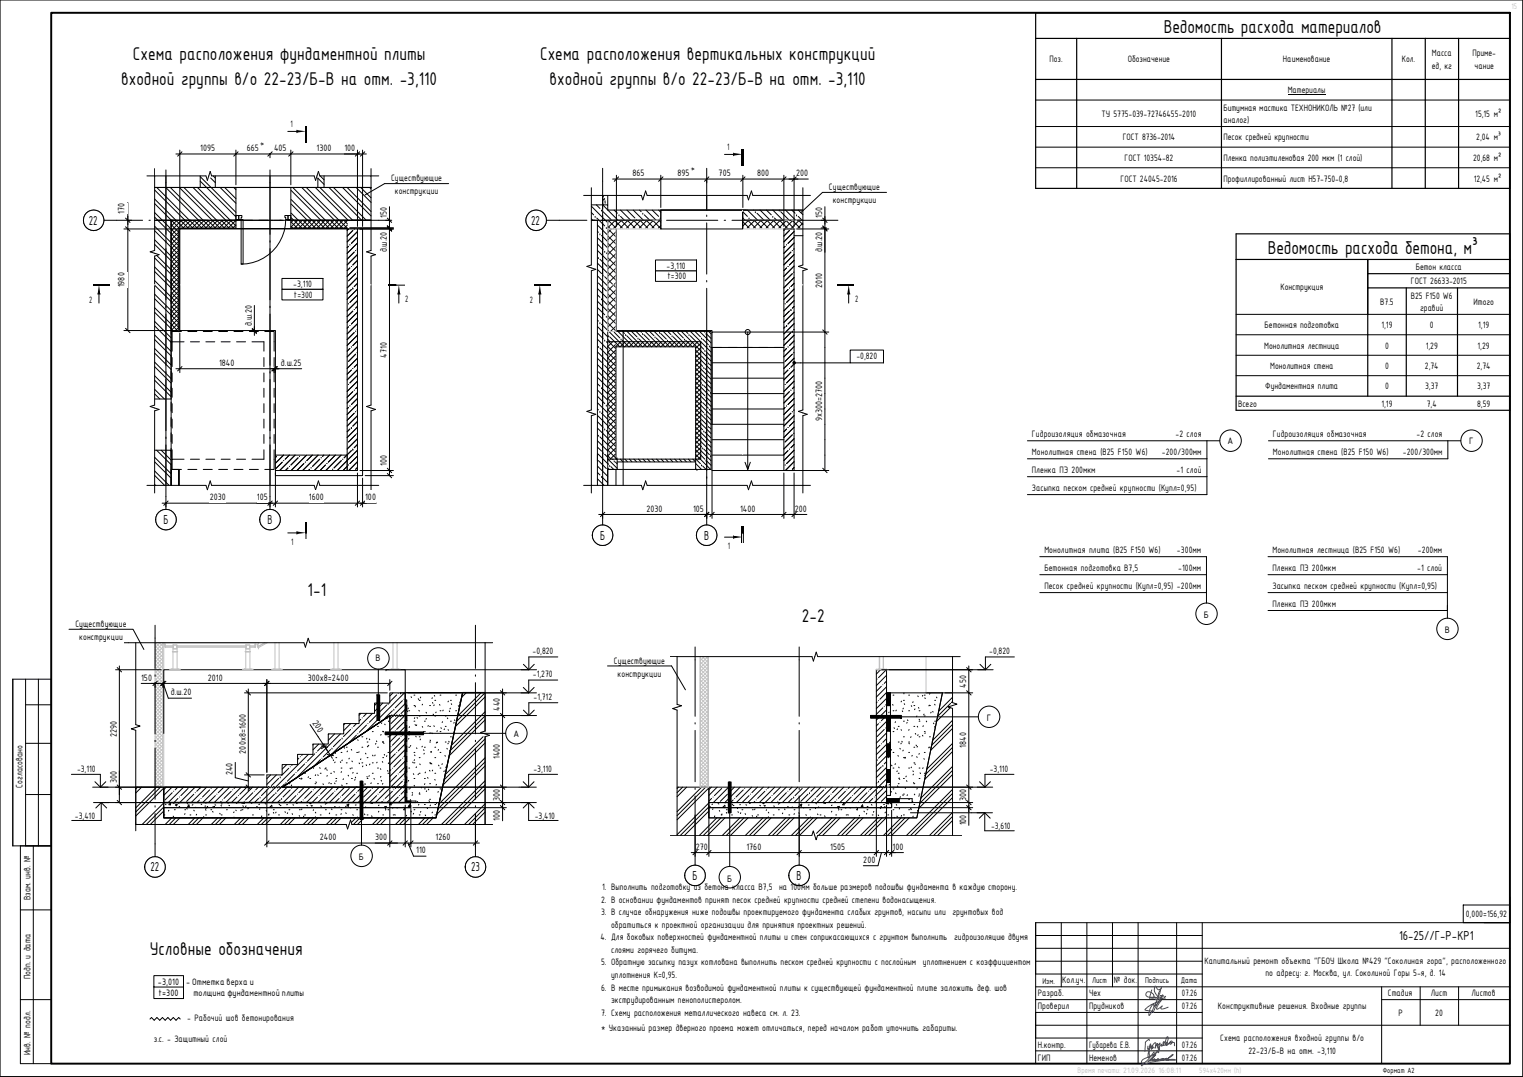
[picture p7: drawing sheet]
<svg xmlns="http://www.w3.org/2000/svg" width="594mm" height="420mm" viewBox="0 0 594 420" stroke-linecap="round" stroke-linejoin="round" font-family="sans-serif">
<defs><g id="words">
<g font-size="7.8">
<text x="453.9" y="12.7">Ведомость расхода материалов</text>
<text x="494.5" y="99">Ведомость расхода бетона, м³</text>
<text x="120" y="232.5">1-1</text>
<text x="312.8" y="242.8">2-2</text>
<text x="58.5" y="372.7">Условные обозначения</text>
</g>
<g font-size="7.7">
<text x="51.9" y="23.6">Схема расположения фундаментной плиты</text>
<text x="210.7" y="23.6">Схема расположения вертикальных конструкций</text>
<text x="47.2" y="33.2">входной группы в/о 22-23/Б-В на отм. -3,110</text>
<text x="214.4" y="33.2">входной группы в/о 22-23/Б-В на отм. -3,110</text>
</g>
<g font-size="5.5">
<text x="34.6" y="87.8">22</text>
<text x="207.2" y="87.8">22</text>
<text x="63.7" y="204.5">Б</text>
<text x="104.3" y="204.5">В</text>
<text x="234.1" y="210.6">Б</text>
<text x="274.7" y="210.6">В</text>
<text x="58.8" y="340">22</text>
<text x="183.8" y="340">23</text>
<text x="270.1" y="343.3">Б</text>
<text x="310.7" y="343.3">В</text>
<text x="545.7" y="366.9">16-25//Г-Р-КР1</text>
</g>
<g font-size="3.9">
<text x="558.5" y="22">Масса</text>
<text x="574.3" y="22">Приме-</text>
<text x="409.4" y="24.3">Поз.</text>
<text x="439.9" y="24.3">Обозначение</text>
<text x="500.5" y="24.3">Наименование</text>
<text x="546.8" y="24.3">Кол.</text>
<text x="558.5" y="26.8">ед, кг</text>
<text x="575.2" y="26.8">чание</text>
<text x="502.3" y="36.4">Материалы</text>
<text x="429.7" y="45.6">ТУ 5775-039-72746455-2010</text>
<text x="477.2" y="43.2">Битумная мастика ТЕХНОНИКОЛЬ №27 (или</text>
<text x="477.2" y="48">аналог)</text>
<text x="575.5" y="45.6">15,15 м²</text>
<text x="113.4" y="49.4">1</text>
<text x="78.1" y="58.9">1095</text>
<text x="96.3" y="58.9">665</text>
<text x="106.9" y="58.9">405</text>
<text x="123.5" y="58.9">1300</text>
<text x="134.3" y="58.9">100</text>
<text x="283.7" y="58.4">1</text>
<text x="437.9" y="54.7">ГОСТ 8736-2014</text>
<text x="477.2" y="54.7">Песок средней крупности</text>
<text x="575.9" y="54.7">2,04 м³</text>
<text x="438.7" y="62.8">ГОСТ 10354-82</text>
<text x="477.2" y="62.8">Пленка полиэтиленовая 200 мкм (1 слой)</text>
<text x="574.6" y="62.8">20,68 м²</text>
<text x="246.8" y="68.7">865</text>
<text x="264.3" y="68.7">895</text>
<text x="280.3" y="68.7">705</text>
<text x="295.4" y="68.7">800</text>
<text x="310.6" y="68.7">200</text>
<text x="437.1" y="70.8">ГОСТ 24045-2016</text>
<text x="477.2" y="70.8">Профиллированный лист Н57-750-0,8</text>
<text x="574.8" y="70.8">12,45 м²</text>
<text x="48.6" y="83.3" transform="rotate(-90 48.6 83.3)">170</text>
<text x="150.9" y="85" transform="rotate(-90 150.9 85)">150</text>
<text x="320.8" y="84.9" transform="rotate(-90 320.8 84.9)">150</text>
<text x="150.9" y="98.4" transform="rotate(-90 150.9 98.4)">д.ш.20</text>
<text x="320.8" y="98.4" transform="rotate(-90 320.8 98.4)">д.ш.20</text>
<text x="260" y="104.9">-3,110</text>
<text x="552.2" y="105.4">Бетон класса</text>
<text x="48.6" y="112.1" transform="rotate(-90 48.6 112.1)">1980</text>
<text x="114.3" y="112.1">-3,110</text>
<text x="260.4" y="109">t=300</text>
<text x="320.8" y="112.4" transform="rotate(-90 320.8 112.4)">2010</text>
<text x="499.4" y="113.3">Конструкция</text>
<text x="550.4" y="110.9">ГОСТ 26633-2015</text>
<text x="34.7" y="118">2</text>
<text x="114.7" y="116.2">t=300</text>
<text x="158.1" y="117.8">2</text>
<text x="206.7" y="118">2</text>
<text x="333.6" y="117.8">2</text>
<text x="538.4" y="118.9">В7.5</text>
<text x="550.3" y="116.5">B25 F150 W6</text>
<text x="574.8" y="118.9">Итого</text>
<text x="554" y="121.2">гравий</text>
<text x="98.2" y="127.3" transform="rotate(-90 98.2 127.3)">д.ш.20</text>
<text x="493.3" y="128">Бетонная подготовка</text>
<text x="538.9" y="128">1,19</text>
<text x="557.8" y="128">0</text>
<text x="576.6" y="128">1,19</text>
<text x="493.1" y="136">Монолитная лестница</text>
<text x="540.3" y="136">0</text>
<text x="556.1" y="136">1,29</text>
<text x="576.4" y="136">1,29</text>
<text x="85.5" y="142.7">1840</text>
<text x="109.6" y="142.7">д.ш.25</text>
<text x="150.9" y="139.5" transform="rotate(-90 150.9 139.5)">4710</text>
<text x="334.1" y="140">-0,820</text>
<text x="495.5" y="143.9">Монолитная стена</text>
<text x="540.3" y="143.9">0</text>
<text x="555.8" y="143.9">2,74</text>
<text x="576" y="143.9">2,74</text>
<text x="493.6" y="151.9">Фундаментная плита</text>
<text x="540.3" y="151.9">0</text>
<text x="555.9" y="151.9">3,37</text>
<text x="576.1" y="151.9">3,37</text>
<text x="482.9" y="158.7">Всего</text>
<text x="538.9" y="158.7">1,19</text>
<text x="556.5" y="158.7">7,4</text>
<text x="576.1" y="158.7">8,59</text>
<text x="320.8" y="164.4" transform="rotate(-90 320.8 164.4)">9х300=2700</text>
<text x="402.5" y="170.6">Гидроизоляция</text>
<text x="423.6" y="170.6">обмазочная</text>
<text x="458.5" y="170.6">-</text>
<text x="460.1" y="170.6">2</text>
<text x="462.9" y="170.6">слоя</text>
<text x="496.5" y="170.6">Гидроизоляция</text>
<text x="517.6" y="170.6">обмазочная</text>
<text x="552.5" y="170.6">-</text>
<text x="554.1" y="170.6">2</text>
<text x="556.8" y="170.6">слоя</text>
<text x="402.5" y="177.6">Монолитная</text>
<text x="420" y="177.6">стена</text>
<text x="429.2" y="177.6">(</text>
<text x="430.1" y="177.6">В</text>
<text x="431.7" y="177.6">25 F150 W6)</text>
<text x="453.2" y="177.6">-</text>
<text x="454.7" y="177.6">200/300</text>
<text x="465.3" y="177.6">мм</text>
<text x="496.5" y="177.6">Монолитная</text>
<text x="514" y="177.6">стена</text>
<text x="523.2" y="177.6">(</text>
<text x="524" y="177.6">В</text>
<text x="525.7" y="177.6">25 F150 W6)</text>
<text x="547.2" y="177.6">-</text>
<text x="548.7" y="177.6">200/300</text>
<text x="559.3" y="177.6">мм</text>
<text x="150.9" y="181.7" transform="rotate(-90 150.9 181.7)">100</text>
<text x="402.5" y="184.6">Пленка</text>
<text x="413.3" y="184.6">ПЭ</text>
<text x="417.9" y="184.6">200мкм</text>
<text x="459" y="184.6">-</text>
<text x="460.5" y="184.6">1</text>
<text x="462.9" y="184.6">слой</text>
<text x="402.5" y="191.6">Засыпка</text>
<text x="414.9" y="191.6">песком</text>
<text x="425.2" y="191.6">средней</text>
<text x="436.9" y="191.6">крупности</text>
<text x="452" y="191.6">(</text>
<text x="452.9" y="191.6">Купл</text>
<text x="459.1" y="191.6">=0,95)</text>
<text x="81.9" y="195">2030</text>
<text x="100.2" y="195">105</text>
<text x="120.5" y="195">1600</text>
<text x="142.4" y="195">100</text>
<text x="252.2" y="199.6">2030</text>
<text x="270.3" y="199.6">105</text>
<text x="288.7" y="199.6">1400</text>
<text x="310" y="199.6">200</text>
<text x="113.6" y="212.4">1</text>
<text x="283.9" y="214.1">1</text>
<text x="407.4" y="215.8">Монолитная</text>
<text x="424.8" y="215.8">плита</text>
<text x="434.2" y="215.8">(</text>
<text x="435.1" y="215.8">В</text>
<text x="436.8" y="215.8">25 F150 W6)</text>
<text x="459.1" y="215.8">-</text>
<text x="460.6" y="215.8">300</text>
<text x="465.2" y="215.8">мм</text>
<text x="496.4" y="215.8">Монолитная</text>
<text x="513.8" y="215.8">лестница</text>
<text x="527.7" y="215.8">(</text>
<text x="528.6" y="215.8">В</text>
<text x="530.3" y="215.8">25 F150 W6)</text>
<text x="553.1" y="215.8">-</text>
<text x="554.6" y="215.8">200</text>
<text x="559.1" y="215.8">мм</text>
<text x="407.4" y="222.8">Бетонная</text>
<text x="421.5" y="222.8">подготовка</text>
<text x="438.6" y="222.8">В</text>
<text x="440.3" y="222.8">7,5</text>
<text x="459.6" y="222.8">-</text>
<text x="461.1" y="222.8">100</text>
<text x="465.2" y="222.8">мм</text>
<text x="496.4" y="222.8">Пленка</text>
<text x="507.1" y="222.8">ПЭ</text>
<text x="511.8" y="222.8">200</text>
<text x="516.3" y="222.8">мкм</text>
<text x="552.8" y="222.8">-</text>
<text x="554.3" y="222.8">1</text>
<text x="556.7" y="222.8">слой</text>
<text x="407.4" y="229.8">Песок</text>
<text x="416.2" y="229.8">средней</text>
<text x="427.9" y="229.8">крупности</text>
<text x="443" y="229.8">(</text>
<text x="443.9" y="229.8">Купл</text>
<text x="450.1" y="229.8">=0,95)</text>
<text x="459.1" y="229.8">-</text>
<text x="460.6" y="229.8">200</text>
<text x="465.2" y="229.8">мм</text>
<text x="496.4" y="229.8">Засыпка</text>
<text x="508.7" y="229.8">песком</text>
<text x="519" y="229.8">средней</text>
<text x="530.7" y="229.8">крупности</text>
<text x="545.8" y="229.8">(</text>
<text x="546.7" y="229.8">Купл</text>
<text x="552.9" y="229.8">=0,95)</text>
<text x="496.4" y="236.8">Пленка</text>
<text x="507.1" y="236.8">ПЭ</text>
<text x="511.8" y="236.8">200</text>
<text x="516.3" y="236.8">мкм</text>
<text x="207.8" y="255.3">-0,820</text>
<text x="385.9" y="255.3">-0,820</text>
<text x="55.1" y="265.5">150</text>
<text x="81" y="265.5">2010</text>
<text x="120.1" y="265.5">300х8=2400</text>
<text x="207.9" y="264.3">-1,270</text>
<text x="376.9" y="268.3" transform="rotate(-90 376.9 268.3)">450</text>
<text x="66.6" y="271.3">д.ш.20</text>
<text x="208.1" y="273.1">-1,712</text>
<text x="195" y="277.3" transform="rotate(-90 195 277.3)">440</text>
<text x="45.5" y="287.4" transform="rotate(-90 45.5 287.4)">2290</text>
<text x="121.8" y="282.1" transform="rotate(56 121.8 282.1)">200</text>
<text x="95.8" y="294" transform="rotate(-90 95.8 294)">200х8=1600</text>
<text x="376.9" y="291.8" transform="rotate(-90 376.9 291.8)">1840</text>
<text x="195" y="296.2" transform="rotate(-90 195 296.2)">1400</text>
<text x="30.1" y="301.1">-3,110</text>
<text x="45.5" y="305.4" transform="rotate(-90 45.5 305.4)">300</text>
<text x="90.8" y="302.4" transform="rotate(-90 90.8 302.4)">240</text>
<text x="208.1" y="301.1">-3,110</text>
<text x="386.1" y="301.1">-3,110</text>
<text x="8.8" y="307.3" transform="rotate(-90 8.8 307.3)">Согласовано</text>
<text x="195" y="312.5" transform="rotate(-90 195 312.5)">300</text>
<text x="376.9" y="312.5" transform="rotate(-90 376.9 312.5)">300</text>
<text x="29.2" y="319.6">-3,410</text>
<text x="195" y="320.2" transform="rotate(-90 195 320.2)">100</text>
<text x="208.6" y="319.6">-3,410</text>
<text x="376.9" y="322" transform="rotate(-90 376.9 322)">100</text>
<text x="386.6" y="323.6">-3,610</text>
<text x="124.8" y="327.8">2400</text>
<text x="146.3" y="327.8">300</text>
<text x="169.9" y="327.8">1260</text>
<text x="162.3" y="332.9">110</text>
<text x="271.4" y="331.5">270</text>
<text x="291.2" y="331.5">1760</text>
<text x="323.8" y="331.5">1505</text>
<text x="348.1" y="331.5">100</text>
<text x="336.8" y="336.6">200</text>
<text x="234.9" y="347.2">1. Выполнить подготовку из бетона класса В7,5 на 100мм больше размеров подошвы фундамента в каждую сторону.</text>
<text x="11.8" y="351.2" transform="rotate(-90 11.8 351.2)">Взам. инв. №</text>
<text x="234.5" y="352.1">2. В основании фундаментов принят песок средней крупности средней степени водонасыщения.</text>
<text x="234.5" y="357">3. В случае обнаружения ниже подошвы проектируемого фундамента слабых грунтов, насыпи или грунтовых вод</text>
<text x="571.7" y="357.9">0,000=156,92</text>
<text x="238.4" y="361.9">обратиться к проектной организации для принятия проектных решений.</text>
<text x="234.3" y="366.8">4. Для боковых поверхностей фундаментной плиты и стен соприкасающихся с грунтом выполнить гидроизоляцию двумя</text>
<text x="238.4" y="371.7">слоями горячего битума.</text>
<text x="234.5" y="376.6">5. Обратную засыпку пазух котлована выполнить песком средней крупности с послойным уплотнением с коэффициентом</text>
<text x="469.9" y="376">Капитальный ремонт объекта &quot;ГБОУ Школа №429 &quot;Соколиная гора&quot;, расположенного</text>
<text x="11.8" y="382.1" transform="rotate(-90 11.8 382.1)">Подп. и дата</text>
<text x="238.4" y="381.5">уплотнения К=0,95.</text>
<text x="414.4" y="383.7">Кол.уч.</text>
<text x="434.5" y="383.7">№ док.</text>
<text x="493.6" y="380.9">по адресу: г. Москва, ул. Соколиной Горы 5-я, д. 14</text>
<text x="234.5" y="386.4">6. В месте примыкания возводимой фундаментной плиты к существующей фундаментной плите заложить деф. шов</text>
<text x="404.8" y="388.7">Разраб.</text>
<text x="424.8" y="388.7">Чех</text>
<text x="461" y="388.7">07.26</text>
<text x="541.4" y="388.6">Стадия</text>
<text x="558.2" y="388.6">Лист</text>
<text x="574" y="388.6">Листов</text>
<text x="238.4" y="391.4">экструдированным пенополистеролом.</text>
<text x="404.8" y="393.7">Проверил</text>
<text x="424.8" y="393.7">Прудников</text>
<text x="461" y="393.7">07.26</text>
<text x="475.1" y="393.7">Конструктивные решения. Входные группы</text>
<text x="73.1" y="398.4">- Рабочий шов бетонирования</text>
<text x="234.5" y="396.2">7. Схему расположения металлического навеса см. л. 23.</text>
<text x="545.5" y="396.4">Р</text>
<text x="559.8" y="396.3">20</text>
<text x="60" y="406.7">з.с. - Защитный слой</text>
<text x="234.5" y="402.2">* Указанный размер дверного проема может отличаться, перед началом работ уточнить габариты.</text>
<text x="476" y="406.3">Схема расположения входной группы в/о</text>
<text x="11.8" y="411.6" transform="rotate(-90 11.8 411.6)">Инв. № подл.</text>
<text x="404.8" y="413.7">ГИП</text>
<text x="404.8" y="408.7">Н.контр.</text>
<text x="424.8" y="408.7">Губарева Е.В.</text>
<text x="424.8" y="413.7">Неменов</text>
<text x="461" y="413.7">07.26</text>
<text x="461" y="408.7">07.26</text>
<text x="487" y="411.2">22-23/Б-В на отм. -3,110</text>
</g>
<g font-size="3.5">
<text x="103.3" y="56.9" transform="rotate(-90 103.3 56.9)">*</text>
<text x="152.5" y="70.7">Существующие</text>
<text x="271.3" y="66.8" transform="rotate(-90 271.3 66.8)">*</text>
<text x="154" y="75.7">конструкции</text>
<text x="323.3" y="74.2">Существующие</text>
<text x="324.8" y="79.2">конструкции</text>
<text x="478.9" y="173.4">А</text>
<text x="573.1" y="173.4">Г</text>
<text x="29.4" y="244.6">Существующие</text>
<text x="469.6" y="241.1">Б</text>
<text x="30.9" y="249.6">конструкции</text>
<text x="563.5" y="247">В</text>
<text x="146.5" y="258">В</text>
<text x="239.4" y="259">Существующие</text>
<text x="240.9" y="263.9">конструкции</text>
<text x="384.9" y="281.1">Г</text>
<text x="200.3" y="287.4">А</text>
<text x="140" y="335.5">Б</text>
<text x="283.6" y="343.9">Б</text>
<text x="406.6" y="383.8">Изм.</text>
<text x="426.1" y="383.6">Лист</text>
<text x="446.7" y="383.6">Подпись</text>
<text x="460.6" y="383.6">Дата</text>
<text x="61.6" y="384.1">-3,010</text>
<text x="61.8" y="388.5">t=300</text>
<text x="72.6" y="384.1">- Отметка верха и</text>
<text x="75.4" y="388.5">толщина фундаментной плиты</text>
</g>
<g font-size="3.4" fill="#c1c1c1">
<text x="589.7" y="3.5">15</text>
<text x="420.4" y="418.7">Время печати: 21.09.2026 16:08:11</text>
</g>
<text font-size="3.2" fill="#c1c1c1" x="467.8" y="418.6">594х420мм (h)</text>
<text font-size="3.2" x="539.4" y="418.5">Формат А2</text>
<text font-size=".5" x="429.1" y="360.1">0</text>
</g></defs>
<g fill="none" stroke="#000" stroke-width=".39">
<path d="M60.3 73.1l84.4 .1-31.3-.1v12.8h31.3h-84.4h31.7v-12.8zM60.3 79.4l6.5 6.5v103.5M60.3 77.6l11.3 11.3M60.3 74.1l14.9 14.8M60.3 65.8v2.8h-3M61.1 73.1l15.8 15.8M64.6 73.1l15.9 15.8M64.7 68.6v120.8M66.4 73.1l15.8 15.8M69.9 73.1l15.9 15.8M71.7 73.1l15.8 15.8M75.3 73.1l15.8 15.8"/>
<path d="M77 73.1l12.8 12.8M78.1 68.9l13.9 13.9M78.1 70.7l13.9 13.9M78.1 68.6v4.6M82.2 69.4l1.8 1.8M83.1 68.6l.9 .9M84 68.6v4.6M85.8 73.1l6.2 6.2M87.6 73.1l4.4 4.4M91.2 73.1l.8 .9M105.3 68.6v120.8M113.6 77.9l11.1 11"/>
<path d="M113.6 74.3l14.7 14.6M113.6 79.6l6.3 6.3M114.2 73.2l12.8 12.7M117.7 73.2l12.8 12.7M119.5 73.2l12.7 12.7M123 73.2l12.8 12.7M124 73.1l.1 .1M124 69.5l2.4 2.4M124 69.4v3.8M124.8 73.2l12.8 12.7M124.9 68.6l1.5 1.5M126.4 68.6v4.6"/>
<path d="M128.3 73.2l12.8 12.7M130.1 73.2l12.8 12.7M133.6 73.2l11.1 11M135.4 73.2l9.3 9.3M138.9 73.2l5.8 5.8M140.7 73.2l4 4M144.2 73.2l.5 .5M144.7 65.8v2.8h3M60.3 82.9l9.4 9.4-3 3.1M60.3 84.7l6.5 6.4M60.3 88.3l6.5 6.4M60.3 93.6l6.5 6.3"/>
<path d="M60.3 90l9.4 9.4-3 3M60.3 95.3l6.5 6.4M61.1 99.7l5.7 5.5M66.7 91.1l3 3-3 3M66.7 87.6l3 3-3 3M66.7 92.8l3 3.1-3 3M66.7 98.2l3 3-3 3M66.7 99.9l3 3.1-3 3M66.7 94.6l3 3.1-3 3M66.9 85.9l2.9 3M67.3 85.9l-.6 .6M69 85.9l-2.2 2.4"/>
<path d="M70.4 85.9l3 3M70.8 85.9l-4.1 4.2M72.6 85.9l-5.9 5.9M74.4 85.9l-3 3M75.7 85.9l3 3M76.1 85.9l-3 3M77.9 85.9l-3 3M79.7 85.9l-3 3M81 85.9l3 3M81.4 85.9l-3 3M83.2 85.9l-3 3M85 85.9l-3 3"/>
<path d="M86.3 85.9l3 3M86.7 85.9l-3 3M88.5 85.9l-3 3M89 88.9l3-3v3.3h-22.1v40M89.9 85.9l2.1 2.2M90.2 85.9l-2.9 3M91.6 85.9l.4 .5M92 88.9h-22.3v40.5M92 87.7l-1.2 1.2M92 84.1h1.1v1.5h-1.1zM92 89.2h21.4M93.1 84.1h1.3l-.3 1.5h-1z"/>
<path d="M94.1 85.6h.7v17.4h-.7zM111.1 84.1h1.2v1.5h-.8zM111.5 85.6a17.4 17.4 0 0 1-17.4 17.4M112.3 84.1h1.1v1.5h-1.1zM113.4 85.9v3.3h22M113.4 88.9h22M113.5 86.6l2.4 2.3M113.6 83.1l5.9 5.8M113.6 84.9l4.1 4M113.6 88.3l.5 .6M114.4 85.9l-.9 .9M116.2 85.9l-2.6 2.6"/>
<path d="M117.9 85.9l-3 3M118.2 85.9l3 3M119.7 85.9l-3 3M120 85.9l3 3M121.4 85.9l-3 3M123.2 85.9l-3 3M123.5 85.9l3 3M125 85.9l-3 3M126.8 85.9l-3.1 3M127 85.9l3 3M128.5 85.9l-3 3M128.8 85.9l3 3"/>
<path d="M130.3 85.9l-3 3M130.6 85.9l3 3M132.1 85.9l-3 3M132.3 85.9l3.1 3M133.9 85.9l-3.1 3M134.1 85.9l1.4 1.4M135.4 89.3h-65.3v39.6h37.3v48.6M135.4 89.3h4v94.3h-4zM135.5 87.8l-1.1 1.1M135.5 86l-2.9 2.9M135.9 96.1l-.5 .5M136 89.3l-.6 .6"/>
<path d="M136.5 95.5h.1M137.6 89.9l-2.2 2.2M138.2 98.3l-2.8 2.8M138.2 89.3v.1M138.8 97.7l-.1 .1M139.4 97.1l-.1 .1M139.4 89.3h2v96.2h-34v-1.9M139.4 92.6l-2.3 2.4M139.4 90.3l-4 4.1M139.4 94.8l-4 4M139.4 99.3l-4 4M60.3 104.1l6.5 6.5"/>
<path d="M60.3 109.5l9.4 9.4-2.9 2.9M60.3 114.8l6.5 6.4M60.3 100.6l9.4 9.4-2.9 3M60.3 105.9l9.4 9.4-2.9 3M60.3 111.3l9.4 9.3-2.9 3M60.3 116.5l9.4 9.4-2.9 3M66.7 101.7l3 3-3 3M66.7 103.5l3 3-3 3M66.7 105.2l3 3-2.9 3.1M66.7 108.8l3 3-2.9 3M66.7 110.6l3 3M66.8 114.1l2.9 3-2.9 3"/>
<path d="M66.8 119.4l2.9 3-2.9 2.9M69.7 113.5l-2.9 3M135.9 118.5h.1M136.5 104.5l-1.1 1.1M137.1 103.9v.1M137.1 112.9l-1.7 1.7M137.6 112.4h.1M138.7 106.8l-2.8 2.8M139.3 106.2h.1M139.3 115.2l-2.8 2.8M139.4 119.5l-.7 .7M139.4 110.5l-1.2 1.3"/>
<path d="M139.4 101.6l-1.8 1.8M139.4 103.8l-4 4M139.4 108.3l-4 4M139.4 112.8l-4 4M139.4 117.3l-4 4M60.3 120.1l9.3 9.2M60.3 125.4l6.5 6.4M60.3 130.7l6.5 6.4M60.3 136l6.5 6.4M60.3 121.8l7.6 7.5M60.3 127.1l6.5 6.5M60.3 132.5l6.5 6.4"/>
<path d="M60.3 137.8l6.5 6.3M66.8 121.2l2.9 3-2.9 2.9M66.8 124.7l2.9 3M67.1 133.3v3.7M67.1 139.5v3.5M67.1 133.3h4.7M69.7 127.7l-1.6 1.6M70.8 129.3h-3.7v4.1M73.3 129.3h3.5M74.3 133.3h3.5M79.3 129.3h3.5M80.3 133.3h3.5"/>
<path d="M85.3 129.3h3.5M86.3 133.3h3.5M91.3 129.3h3.5M92.3 133.3h3.5M97.3 129.3h3.5M98.3 133.3h4.6v3.7M102.9 139.5v3.5M103.3 129.3h3.6v7.7M106.9 139.5v3.5M135.9 127.5l-.5 .5M136.5 135.9l-1.1 1.1M136.5 127h.1"/>
<path d="M137.1 135.3v.1M137.6 121.4l-2.2 2.1M138.2 120.8h.1M138.2 129.8l-2.8 2.7M138.7 129.2h.1M138.7 138.2l-2.8 2.8M139.3 137.6h.1M139.4 128.5l-.1 .2M139.4 133l-1.8 1.8M139.4 124l-2.3 2.4M139.4 121.8l-4 4M139.4 126.3l-4 4"/>
<path d="M139.4 130.8l-4 3.9M139.4 135.3l-4 3.9M139.4 139.7l-4 4M60.3 141.3l6.5 6.4M60.3 146.6l6.5 6.4M60.3 151.9l3.8 3.8M60.3 143l6.5 6.4M60.3 148.3l6.5 6.5M60.3 153.7l2.1 2M60.3 155.7h6.5M67.1 145.5v3.5M67.1 151.5v3.5"/>
<path d="M67.1 157.5v3.5M102.9 145.5v3.5M102.9 151.5v3.5M102.9 157.5v3.5M106.9 145.5v3.5M106.9 151.5v3.5M106.9 157.5v3.5M135.9 159l-.5 .5M136 149.9l-.1 .1M136.5 158.4h.1M137.1 144.4l-1.7 1.6M137.6 143.8h.1"/>
<path d="M137.6 152.8l-2.2 2.2M138.2 152.2h.1M139.3 146.6l-2.8 2.8M139.4 159.9l-.1 .2M139.4 151l-.7 .6M139.4 142l-1.2 1.3M139.4 155.4l-2.3 2.4M139.4 153.2l-4 4M139.4 157.7l-4 4M139.4 144.2l-4 4M139.4 148.7l-4 4M60.3 175.6h6.5v13.8"/>
<path d="M60.3 178.4l6.5 6.4M61.1 175.6l5.7 5.7M62.9 175.6l3.9 3.9M66.4 175.6l.4 .4M67.1 163.5v3.5M67.1 169.5v3.5M67.1 175.5v3.7M71.8 179.2h-4.7v3.9h3.7M74.3 179.2h3.5M80.3 179.2h3.5M86.3 179.2h3.5M92.3 179.2h3.5"/>
<path d="M102.9 175.5v3.7h-4.6M102.9 163.5v3.5M102.9 169.5v3.5M106.9 175.5v7.6h-3.6M106.9 163.5v3.5M106.9 169.5v3.5M107.4 177.5h28v6.1h-28zM107.9 178.1l-.5 .4M110.6 177.5l-3.2 3.2M110.7 179.7h.1M112.9 177.5l-1.7 1.7M115.1 177.5l-6 6.1"/>
<path d="M116.3 178.6l-2.8 2.8M116.9 178l-.1 .1M119.6 177.5l-6 6.1M121.8 177.5l-2.1 2.2M124.1 177.5l-6 6.1M124.7 179.2l-2.8 2.7M125.3 178.6h.1M126.3 177.5l-.5 .6M128.6 177.5l-6 6.1M130.8 177.5l-2.7 2.8M133 177.5l-5.9 6.1M133.1 179.7l-2.8 2.8"/>
<path d="M133.7 179.2h.1M135.3 177.5l-1.1 1.1M136.5 167.4l-1.1 1M137.1 166.8h.1M137.1 175.8l-1.7 1.6M137.6 175.2h.1M138.2 161.2l-2.8 2.8M138.7 169.6l-2.8 2.8M138.8 160.6l-.1 .1M139.3 169h.1M139.3 178.1l-2.8 2.7M139.4 173.4l-1.2 1.3"/>
<path d="M139.4 164.4l-1.8 1.8M139.4 162.2l-4 4M139.4 175.6l-7.8 8M139.4 166.7l-4 4M139.4 171.2l-4 4M57.3 189.4h3v2.9M60.3 183.7l5.6 5.7M60.3 189l.4 .4M60.3 180.2l6.5 6.4M60.3 185.5l3.9 3.9M66.8 189.4v-6.3h3.1v6.3M69.7 183.1v6.3"/>
<path d="M73.3 183.1h3.5M79.3 183.1h3.5M85.3 183.1h3.5M91.3 183.1h3.5M97.3 183.1h3.5M110.1 180.3l-2.7 2.7M112.3 182.5l-1 1.1M112.9 181.9h.1M118.5 180.8l-2.7 2.8M119.1 180.3h.1M120.8 183.1l-.5 .5M121.4 182.5h-.1"/>
<path d="M127 181.4l-2.2 2.2M127.5 180.8h.1M129.8 183l-.1 .1M135.4 181.9l-1.6 1.7M135.9 181.4h.1M139.4 182.4l-.7 .7M139.4 180.1l-3.3 3.5M147.7 189.4h-23l-.5-1.8-1.1 3.5-.6-1.7h-40l-.5-1.8-1.1 3.5-.6-1.7h-20v-29.1l1.8-.6-3.5-1.1 1.7-.6v-58.1l1.8-.5-3.5-1.1 1.7-.6v-29.1h20l.6 1.8 1.1-3.5 .5 1.7h40l.6 1.8 1.1-3.5 .5 1.7h20v29.1l-1.7 .6 3.5 1.1-1.8 .5v58.1l-1.7 .6 3.5 1.1-1.8 .6v32"/>
</g>
<g fill="#fff">
<path d="M104.1 270.3h54v36.7h-54z"/>
<path d="M152.1 279.3h6v27.6h-6z"/>
<path d="M63.9 313.1h96.2v2h-96.2z"/>
<path d="M63.9 307.1h94.2v6h-94.2z"/>
<path d="M60.5 250.7h3v56.4h-3z"/>
<path d="M110.3 279.2h41.8v27.9h-41.8z"/>
</g>
<path d="M158.1 279.1h.6v2h-.6zM158.1 275.1h.6v2h-.6zM158.1 299.1h.6v2h-.6zM158.1 295.1h.6v2h-.6zM158.1 291.1h.6v2h-.6zM158.1 287.1h.6v2h-.6zM158.1 283.1h.6v2h-.6zM158.1 311.1h.6v2h-.6zM158.1 307.1h.6v2h-.6zM158.1 303.1h.6v2h-.6zM158.7 312.5h1.6v.6h-1.6z" fill="#000"/>
<g fill="none" stroke="#000" stroke-width=".39">
<path d="M140.8 278.3l-.7 .7M143 278.3l-1.2 1.2M145.3 278.3l-16 16M146.9 278.9l-2.8 2.9M147.1 274.3l-1 1M147.4 278.4h.1M149.3 274.3l-3.2 3.2M150.8 275l-2.8 2.8M151 280h.1M151.4 274.4h.1M152.1 279.1l-42 28M152.1 279.1v28"/>
<path d="M153.1 277.3l-2.9 2.8M153.3 270.3l-1.2 1.2M153.3 279.3l-1.2 1.2M153.6 276.7h.1M154.7 271.1l-2.6 2.7M155.3 279.5l-2.8 2.8M155.3 270.5v.1M155.9 278.9h.1M157 273.3l-2.8 2.8M157.6 272.8h.1M157.8 270.3l-15.1 15.1M157.8 279.3l-5.7 5.7"/>
<path d="M158.1 274.5l-4.5 4.5M158.1 277.1v2M158.1 276.7l-1.7 1.7M63.9 286.1v-24.8h94.2v13.8v-4.8h-6v4h-6v4h-6v4h-6v4h-6v4h-6v4h-6v4h-6v4h-6v4.8M111.8 298.3l-1.7 1.8M112.6 299.7l-2.8 2.8M113.2 299.1v.1M114.1 298.3l-.3 .3M116.6 295.8l-.5 .5M117.2 295.2h-.1M118.1 294.3l-.4 .4M118.8 298l-2.8 2.8"/>
<path d="M119.4 297.4v.1M120.3 294.3l-12.6 12.6M122.1 290.3h.1M122.4 299.5l-.2 .3M122.8 294.1l-2.9 2.8M123.3 293.5h.1M124.3 290.3l-2.2 2.2M124.7 299.5l.2 .3M125 296.3l-2.4 2.4M125.6 295.8h.1M126.6 290.3l-2.7 2.7M126.9 299.8l-.2 .3"/>
<path d="M127 299.6h.3M128.3 286.3l-.2 .3M128.9 292.4l-2.8 2.8M129.5 291.8h.1M130 294.5l-.2 .3M130 296.4l.1 .3M130.5 286.3l-2.4 2.5M130.7 297.3l-.2 .3M130.7 293.7l.2 .2M131 295.6h.4M132.8 297.2l.1 .3M132.8 286.3l-16.9 16.9"/>
<path d="M132.8 288.5l-2.8 2.8M133 293.5h.4M133 299.6h.4M133.4 287.9h.1M133.5 296.5l-.2 .3M134.2 291.6l.2 .3M134.5 282.3l-.4 .5M135.1 291.5h.3M135.1 297.6h.3M135.5 293l-.1 .3M136.3 295.8l-.2 .3M136.6 299.7l.1 .3"/>
<path d="M136.8 284.6l-2.8 2.8M136.8 282.3l-2.7 2.7M137 292.4l.2 .3M137.1 299.6h.3M137.3 296.9l.1 .3M137.4 284h-.1M139 286.8l-2.8 2.8M139.1 282.3l-1.2 1.1M139.1 293.5h.4M139.5 288.6l.2 .2M139.6 286.2v.1M140.1 293.3l-.2 .2"/>
<path d="M140.1 297.6l.1 .3M140.7 280.6l-.6 .7M140.8 296l-.2 .3M141.2 287.4h.3M141.2 291.5h.3M141.2 297.6h.3M141.3 280v.1M141.6 298.8l-.2 .3M142.6 293.8l.1 .3M142.8 298.4l.2 .3M143 282.9l-2.8 2.8M143.1 288l-.1 .3"/>
<path d="M143.2 289.5h.3M143.2 295.6h.3M143.3 291.1l.2 .3M143.5 282.3h.1M143.8 290.7l-.1 .3M144.1 288.3l.1 .3M144.3 298.1l-.2 .3M145.2 285.4h.4M145.2 297.6h.4M145.3 294.6l.2 .3M146.3 294.6l-.1 .3M146.6 290l-.1 .3"/>
<path d="M146.8 289.1l.2 .2M147.1 297.3l-.2 .3M147.3 283.4h.3M147.3 291.5h.3M147.3 299.6h.3M148.4 299.9l.1 .2M148.7 286.5l-.2 .3M148.9 282l-.1 .2M149.1 297.1l.2 .3M149.3 285.4h.3M149.3 289.5h.3M149.3 295.6h.3"/>
<path d="M149.3 285.2l.2 .3M149.4 289.3l-.2 .3M149.6 289.8l.2 .3M149.7 280.6h.1M149.9 294.3l.1 .3M150.1 282.5l.1 .2M150.9 294.8l-.2 .3M151.3 293.5h.4M151.3 287.4h.4M151.6 297.6l-.1 .3M151.7 281.2l-.2 .3M152.5 291.3h.1"/>
<path d="M153.1 299.7h.1M153.6 285.7l-1.5 1.5M154.2 294.1l-2.1 2.1M154.2 285.1h.1M154.7 293.5h.1M155.9 287.9l-2.8 2.8M156.4 287.4h.1M156.4 296.3l-2.8 2.9M157 295.8h.1M157.6 281.8l-2.9 2.8M158.1 294.7l-.5 .5M158.1 281.1v2"/>
<path d="M158.1 285.1v2M158.1 289.1v2M158.1 293.1v2M158.1 297.1v2M158.1 285.7l-1.1 1.1M158.1 299.2l-2.2 2.2M158.1 290.2l-2.8 2.8M158.1 283.5l-6 6M158.1 288l-6 6M158.1 292.4l-6 6M158.1 296.9l-6 6M63.9 313.1h96.2v2h-96.2z"/>
<path d="M64.5 313.7l.3 .2M64.8 307.1l-.9 1M66.4 313.4l.1 .6-.6-.1zM67.1 307.1l-3.2 3.2M67.2 309.2l-2.8 2.9M67.6 313.2l.3 .2M67.8 308.7h-.1M68.4 314l.7-.2-.2 .6zM69.3 307.1l-1 1M69.4 311.5l-1.5 1.6M70 310.9h.1M70.1 314.6l-.3 .1"/>
<path d="M71.6 307.1l-6 6M73 313.5l.3 .1M73.4 307.6l-2.8 2.8M73.7 314l.1 .6h-.6zM75.3 313.9l-.3 .2M75.6 309.8l-2.8 2.8M76.1 307.1l-6 6M76.2 309.2h.1M76.4 315h-.3M77.8 312.1l-1 1M78.4 307.1l-1.7 1.6M78.4 311.5h.1"/>
<path d="M78.4 313.7l.3 .2M80.3 314.5h-.4M80.5 313.1l-.2 .3M80.6 315.1l.4-.5 .1 .5M80.6 307.1l-6 6M81.8 308.1l-2.8 2.8M82.4 307.6h-.1M83.5 315.1l.2-.5-.7 .3 .3 .2M83.9 313.9l.3 .2M84 310.4l-2.7 2.7M84.6 309.8h.1M85.1 307.1l-6 6"/>
<path d="M86.2 314.2l.2 .3M86.3 312.6l-.5 .5M86.6 313.6h-.3M86.9 312l-.1 .1M87.3 307.1l-2.2 2.1M89.2 313.3h-.3M89.3 314.2l.3 .1M89.6 307.1l-6 6M90.2 308.7l-2.8 2.8M90.8 308.1h.1M91.8 307.1l-.5 .5M92.1 313.2l.3 .2"/>
<path d="M92.4 310.9l-2.1 2.2M92.7 313.1l.1 .1M93 310.3v.1M94.1 307.1l-6.1 6M94.7 314.4l.3 .2M95.2 313.1l.1 .3-.9-.1 .2-.2M95.3 312.6h-.1M96 314.4l-.2 .2M96.3 307.1l-2.8 2.7M98 313.3l.2 .1M98.5 307.1l-6 6M98.6 309.2l-2.8 2.9"/>
<path d="M99.2 308.7h.1M100.1 314.6l.3 .2M100.8 307.1l-1.1 1M100.9 311.5l-1.6 1.6M101.3 313.7l-.3 .2M101.4 310.9h.1M103 307.1l-6 6M103.4 313.5l.3 .1M104.8 307.6l-2.8 2.8M105.5 314.8l.3 .2M105.6 302.3l-1.5 1.5M106.1 315.1l-.1-.9-.8 .8 .8 .1"/>
<path d="M106.3 313.1l-.2 .1M107.1 309.8l-2.9 2.8M107.4 307.3l-5.9 5.8M107.6 309.2h.1M107.8 302.3l-3.7 3.7M108.7 303.7l-2.8 2.8M108.8 313.7l.3 .2M109.3 312.1l-1.1 1M109.3 303.1h.1M109.6 314.2l-.3 .1M109.6 307.3l-1.4 1.4M109.8 311.5h.1"/>
<path d="M110.1 307.1l42-28zM110.3 307.1l41.8-27.9v27.9zM110.9 305.9l-1 1M110.9 315.1h.1M111.5 305.3h.1M112 307.1l-6 6M112.1 313.9h-.3M112.7 305.7h.4M113.2 308.1l-2.8 2.8M113.8 307.6h.1M113.8 306.2l-.2 .3M114.3 313.9l.2 .2"/>
<path d="M114.9 302l-2.8 2.8M115.4 310.4l-2.7 2.7M115.5 301.4h-.1M116 313.4h-.4M116 309.8h.1M116.5 307.1l-6 6M116.7 315l-.2 .1M116.8 303.7h.3M117.6 303.7l-.2 .3M117.6 303.5l.2 .3M117.7 312.6l-.4 .5M118.3 312v.1"/>
<path d="M118.7 307.1l-2.1 2.1M118.8 301.7h.4M119.7 314.2l.3 .2M120.3 303l-.1 .3M120.9 303.7h.3M121 307.1l-6 6M121.3 314.2l.3 .2M121.4 313.1l-.2 .5-.5-.4 .3-.1M121.6 308.7l-2.8 2.8M121.9 314.3l-.3 .2M122.2 308.1h.1M122.9 305.7h.3"/>
<path d="M123.1 302.3l-.1 .3M123.2 305l.2 .3M123.2 307.1l-.4 .5M123.9 310.9l-2.2 2.2M123.9 302.3l.2 .3M124.5 310.3v.1M124.9 301.7h.4M125.1 314.4l.3 .2M125.5 307.1l-6 6M126 305.8l.1 .3M126.7 312.6h.1M127.2 313.5l-.3 .2"/>
<path d="M127.2 313.2l.3 .2M127.5 300.2l.1 .3M127.7 302.6l-.2 .2M127.7 307.1l-2.7 2.7M128.4 305.3l-.1 .3M129 301.7h.3M129 305.7h.3M130 307.1l-6 6M130 309.2l-2.8 2.9M130.3 300.9l.1 .3M130.5 314.6l.3 .2M130.5 305.5l.2 .3"/>
<path d="M130.6 308.7h.1M131 303.7h.4M131.2 304.6l-.2 .2M132.2 307.1l-1 1M132.3 311.5l-1.6 1.6M132.5 314.9h-.3M132.8 310.9h.1M133.2 301l-.2 .3M133.3 306.2l.2 .3M134 303.8l-.2 .3M134.4 307.1l-5.9 6M135.1 305.7h.3"/>
<path d="M135.1 314.5l-.4 .1M135.3 314l.8-.3-.3 .7zM135.6 314.4l.2 .2M135.8 302.4l.2 .3M135.9 314.9l.3 .1M136.1 307v.1M136.2 307.6l-2.8 2.8M137.1 303.7h.3M137.7 301.3l-.1 .3M138.5 309.8l-2.8 2.8M138.5 304.1l-.2 .3M138.6 303.2l.1 .3"/>
<path d="M138.9 307.1l-5.9 6M138.9 314l-.3 .1M139 309.2h.1M139.1 301.7h.4M139.2 306.9l-.1 .2M140.7 312.1l-1 1M141.2 307.1l-1.6 1.6M141.3 311.5h.1M141.4 315.1h.1M141.5 313.4l.3 .2M142 306.1l-.1 .3M142.4 305.7l.1 .3"/>
<path d="M142.7 314.8l-.3 .2M143.1 302.9l.2 .3M143.2 303.7h.3M143.5 307.1l-6.1 6M144.1 302.6l-.2 .3M144.6 308.1l-2.8 2.8M144.8 305.4l-.2 .3M145.2 313.1l.1 .3-.6-.1 .2-.2M145.2 301.7h.4M145.2 307.6h.1M145.4 313.2h-.4M145.9 303.7l.1 .3"/>
<path d="M146.9 310.4l-2.7 2.7M147.3 305.7h.3M147.5 309.8h-.1M147.9 314.1l-.3 .2M147.9 307.1l-6 6M148.6 302.9l-.2 .3M148.7 304.4l.1 .3M149.1 312.6l-.4 .5M149.3 305.6l-.1 .3M149.7 312v.1M150.2 307.1l-2.2 2.1M150.4 315.1l.3-.5-.8 .2 .4 .3"/>
<path d="M151.2 300.6l.1 .3M151.3 301.7h.4M152.3 307.3l-5.9 5.8M152.4 313.4l.2 .6-.6-.1zM152.5 300.3l-.4 .4M153 313.4l-.3 .2M153.1 308.7l-2.9 2.8M153.6 308.1h.1M154.5 307.3l-.3 .3M154.7 302.5l-2.6 2.7M155.3 301.9v.1M155.3 310.9l-2.1 2.2"/>
<path d="M155.9 310.3v.1M156.8 307.3l-5.9 5.8M157 304.8l-2.2 2.1M157.3 314.9l.2 .2M157.6 304.2h.1M158.1 301.1v2M158.1 305.1v2M158.1 310.4l-2.7 2.7M158.1 308.2l-1.7 1.6M158.1 305.9l-1 1M158.1 301.5l-5.5 5.4M159.7 314l.1 .6h-.5z"/>
</g>
<g fill="none" stroke="#c1c1c1" stroke-width=".39">
<path d="M60.5 250.7h3.4v56.4h-3.4zM60.5 259l3 3M60.5 257.6l3 3M60.5 256.2l3 3M60.5 254.8l3 3M60.5 253.4l3 3M60.5 251.9l3 3M60.7 250.7l2.8 2.8M61 250.7l-.5 .5M62.1 250.7l1.4 1.4M62.4 250.7l-1.9 2M63.5 251.1l-3 3"/>
<path d="M63.5 252.5l-3 3M63.5 253.9l-3 3M63.5 255.3l-3 3M63.5 256.8l-3 3M63.5 258.1l-3 3.1M63.5 259.5l-3 3.1M63.5 250.7v56.4M100.3 251.9l.5 .9zM100.6 251.9l-.2 .1M100.9 250.8v.4M100.9 250.7l-36.8 .1v1M104.3 250.7l-3.5 2"/>
<path d="M60.5 278.8l3 3M60.5 277.4l3 3M60.5 276l3 3M60.5 274.6l3 3M60.5 273.1l3 3M60.5 271.7l3 3M60.5 270.3l3 3M60.5 268.9l3 3M60.5 267.5l3 3M60.5 266.1l3 3M60.5 264.7l3 3M60.5 263.2l3 3"/>
<path d="M60.5 261.8l3 3M60.5 260.4l3 3M63.5 261l-3 3M63.5 262.4l-3 3M63.5 263.8l-3 3M63.5 265.2l-3 3M63.5 266.7l-3 2.9M63.5 268.1l-3 3M63.5 269.5l-3 3M63.5 270.9l-3 3M63.5 272.3l-3 3M63.5 273.7l-3 3"/>
<path d="M63.5 275.1l-3 3M63.5 276.5l-3 3M63.5 278l-3 3M63.5 279.4l-3 3M106.1 261.1h4v.2h-4zM129.1 261.1h4v.2h-4zM152.1 261.1h4v.2h-4zM60.5 298.6l3 3M60.5 297.2l3 3M60.5 295.8l3 3M60.5 294.3l3 3M60.5 292.9l3 3.1"/>
<path d="M60.5 291.5l3 3M60.5 290.1l3 3M60.5 288.7l3 3M60.5 287.3l3 3M60.5 285.9l3 3M60.5 284.5l3 2.9M60.5 283l3 3M60.5 281.6l3 3M60.5 280.2l3 3M63.5 280.8l-3 3M63.5 282.2l-3 3M63.5 283.6l-3 3"/>
<path d="M63.5 285l-3 3M63.5 286.4l-3 3M63.5 287.9l-3 2.9M63.5 289.3l-3 3M63.5 290.7l-3 3M63.5 292.1l-3 3M63.5 293.5l-3 3M63.5 294.9l-3 3M63.5 296.3l-3 3M63.5 297.7l-3 3M63.5 299.2l-3 3M60.5 307.1h.1"/>
<path d="M60.5 302.9l3 3M60.5 301.4l3 3M60.5 300l3 3M60.5 305.7l1.4 1.4M60.5 304.2l2.8 2.9M63.5 300.6l-3 3M63.5 302l-3 3M63.5 303.4l-3 3M63.5 306.2l-.9 .9M63.5 304.8l-2.3 2.3"/>
</g>
<path d="M104.1 307.1h-40.2v6h94.2M110.1 307.1h42M158.1 309.1v2" fill="none" stroke="#000" stroke-width=".59"/>
<circle cx="100.8" cy="252.8" r=".17" fill="#c1c1c1"/>
<g fill="none" stroke="#c1c1c1" stroke-width=".39">
<path d="M64.4 251.2v1M64.5 252.2h.1M64.5 252.1h3M64.5 251.2v1.4l-.1-.8M64.5 252.5h3M64.5 252h3M67.3 254.2l2 .1zM67.5 251.6h1.6v1.6h-1.6zM67.5 253.2v1M67.6 251.7h1.4v1.4h-1.4zM67.6 251.7v1M69 251.7v1"/>
<path d="M69.1 252.5h26.8M69.1 253.2v1M69.1 252h26.8M69.1 252.1h26.8M95.7 254.2l2 .1zM95.9 251.6h1.6v1.6h-1.6zM95.9 253.2v1M96 251.7h1.4v1.4h-1.4zM96 251.7v1M97.4 251.7v1M97.5 252.5h2M97.5 253.2v1"/>
<path d="M97.5 252h2M99.6 252.2h.1M99.5 251.2v.9h-2M99.6 251.2v1.4l-.1-.4M100.3 251.4h.1M100.3 251.4l.5 .9zM100.3 251.5l.5 .8M100.8 252.3h.1M100.8 251.2l-.4 .3M103.3 250.7l-2.4 1.6M107.8 250.7v.1M108.9 250.7v10.4h-1.6v-10.4"/>
<path d="M131.9 250.7v10.4h-1.6v-10.4M154.9 250.7v10.4h-1.6v-10.4M66.3 261.1h4v.2h-4zM67 261h.2zM67 261v.1M67.2 261v.1M67.5 261.1v-6.8h1.6v6.8M69.3 261h.3M69.3 261v.1M69.4 261h.1M69.6 261v.1M94.7 261.1h4v.2h-4z"/>
<path d="M95.4 261v.1M95.4 261h.2zM95.6 261v.1M95.9 261.1v-6.8h1.6v6.8M97.7 261h.3M97.7 261v.1M97.8 261h.2M98 261v.1M106.8 261h.2M106.8 261v.1M107 261v.1M109.2 261h.1"/>
<path d="M109.2 261h.2M109.2 261v.1M109.4 261v.1M129.7 261h.3M129.7 261v.1M129.8 261h.2M130 261v.1M132.2 261h.2M132.2 261v.1M132.4 261v.1M152.7 261h.2M152.7 261v.1"/>
<path d="M152.8 261h.1M152.9 261h.1M153 261v.1M155.1 261h.3M155.1 261v.1M155.2 261h.2M155.4 261v.1"/>
</g>
<g fill="none" stroke="#000" stroke-width=".39">
<path d="M48.4 250.7h70.2l.5 1.8 1.1-3.5 .6 1.7h71.4M53 250.7v32l1.6 .6-3.4 1.1 1.8 .5v39.2M189.2 250.7v34.5M152.1 279.1l.2 .3 .5-.5 .5 .5 .5-.5 .5 .5 .5-.5 .5 .5 .5-.5 .5 .5 .5-.5 .5 .5 .5-.5 .3 .2M158.1 277.1h.6M158.1 275.1v-4.9h22.4l-10.4 48.9h-106.2v-4h96.2v-2h-2M158.1 279.1h.6v2h-.6zM158.1 275.1h.6v2h-.6zM158.5 273.4l-.1 .3M158.9 277.4l.1 .3M159.3 276.2l-.2 .3M159.5 277.3h.3"/>
<path d="M160.4 271.8l.1 .3M161.5 271.2h.3M161.5 275.3h.3M161.8 280l-.2 .3M162.1 275.5l-.2 .3M162.7 279.9l.1 .3M163.1 272.6l.2 .3M163.4 277.1l.2 .3M163.5 273.2h.4M163.5 279.3h.4M164.1 271.9l-.1 .3M164.8 274.7l-.1 .3"/>
<path d="M166.2 277.9l.2 .3M167.6 275.3h.3M168.6 272.2l-.1 .3M168.7 274.1l.2 .3M168.9 278.6l.2 .3M169.4 275l-.2 .3M169.4 271.3l.2 .3M169.6 273.2h.4M169.6 279.3h.4M170.1 277.8l-.1 .2M171.4 274.8l.2 .3M171.7 271.2h.3"/>
<path d="M171.7 277.3h.3M172.9 277l-.2 .3M173.7 279.3h.3M174.9 273.5l-.2 .3M175.3 277.3l.1 .3M175.7 276.3l-.2 .3M175.7 273.2h.4M175.8 270.2l.1 .1M176 274.5l.2 .3M177.8 271.2h.3M177.8 277.3h.3M178.8 275.3l.1 .3"/>
<path d="M179.5 273.8l-.2 .3M181.9 270.2l-1.8 1.8M187.7 270.2l-9.2 9.2M189.2 277.7l-13.1 13.1M189.2 271.9l-11.6 11.6M189.2 270.3l-11.1 11.1M189.2 279.3l-13.6 13.5M158.1 297.1h.6M158.1 293.1h.6M158.1 289.1h.6M158.1 285.1h.6M158.1 281.1h.6"/>
<path d="M158.1 299.1h.6v2h-.6zM158.1 295.1h.6v2h-.6zM158.1 291.1h.6v2h-.6zM158.1 287.1h.6v2h-.6zM158.1 283.1h.6v2h-.6zM159.4 286.5l.2 .3M159.5 285.4h.3M159.5 291.5h.3M159.5 299.6h.3M159.5 288.1l-.2 .2M159.8 283.5l-.2 .3M160.2 290.8l-.1 .3"/>
<path d="M161 297.3l.2 .3M161.5 281.3h.3M161.5 293.5h.3M161.5 297.6h.3M161.7 296.4l-.2 .3M161.7 294.5l.2 .3M161.9 282.7l.2 .3M162.2 287.2l.1 .3M162.5 299.2l-.2 .3M162.5 291.8l.1 .2M162.6 282.8l-.2 .3M163.5 287.4h.4"/>
<path d="M163.5 295.6h.4M163.7 298l.2 .3M164 288.3l-.1 .3M164.7 283.4l.2 .3M164.8 291.1l-.2 .3M165.2 292.5l.2 .3M165.5 293.9l-.2 .3M165.6 281.3h.3M165.6 285.4h.3M165.6 291.5h.3M166.3 280.3l-.1 .3M167.1 283l-.2 .3"/>
<path d="M167.6 283.4h.3M167.6 289.5h.3M167.6 297.6h.3M167.8 288.7l.1 .3M167.8 285.8l-.2 .3M168 297.7l-.2 .3M168 293.2l.2 .3M168.3 297.8l.1 .3M168.3 293.2l-.2 .2M168.5 285.9l.1 .3M169.2 283.1l.2 .3M169.6 291.5h.4"/>
<path d="M169.6 295.6h.4M170.3 289.6l-.1 .3M170.5 289.4l.2 .3M170.6 285.1l-.2 .3M171.1 292.4l-.2 .3M171.1 298.5l.1 .3M171.7 285.4h.3M171.7 293.5h.3M171.7 299.6h.3M172 283.9l.2 .3M172.5 297.9l-.1 .3M172.6 281.6l-.1 .3"/>
<path d="M173.4 284.4l-.2 .2M173.6 294.7l.1 .3M173.7 283.4h.3M173.7 289.5h.3M173.9 299.3l.1 .3M174.3 291.9l.2 .3M174.5 280.1l.2 .3M174.8 284.6l.2 .3M174.9 289.9l-.2 .3M175 289.2l.2 .3M175.6 292.7l-.2 .2M175.7 281.3h.4"/>
<path d="M175.7 287.4h.4M177.2 281.9l-.2 .2M177.3 280.8l.2 .3M188.5 287.4l-14.9 14.8M189.2 280.8l-14 14.1M189.2 297.2l-18.4 18.4M189.2 295.6l-18 18M189.2 285.2v-15h-8.7l-10.4 48.9h-106.2v-12h-10.9v14.5h82M189.2 287.4v34.2M189.2 285.2l-1.7 .6 3.5 1.1-1.8 .5M189.2 289.8l-16.4 16.4M189.2 298.8l-18.8 18.9"/>
<path d="M189.2 287.4v34.2h-51.9M189.2 288.2l-16 16M53.6 307.1l-.6 .7M55.2 307.1l-2.2 2.3M61 307.1l-8 8.1M62.6 307.1l-9.6 9.7M63.9 313.2l-8.5 8.4M63.9 316.4l-5.3 5.2M63.9 314.8l-6.8 6.8M63.9 307.4l-10.9 10.9M64 317.9h.3M65.9 316.1l-.2 .3"/>
<path d="M66.6 318.9l-.1 .2M67 319.1l-2.6 2.5M67.6 318.4l.1 .3M68 315.9h.4M68.6 319.1l-2.6 2.5M70.2 319.1l-2.6 2.5M72.1 315.9h.3M72.2 317.4l-.2 .3M72.8 315.3l.2 .3M74.1 317.9h.4M75.6 316.1l.2 .3M76 319.1l-2.6 2.5"/>
<path d="M76.7 317.7l-.2 .3M77.5 319.1l-2.5 2.5M79.2 319.1l-2.6 2.5M79.4 318.6l.2 .3M80.2 315.8l.1 .3M80.2 317.9h.4M80.5 315.2l-.2 .3M82.2 315.9h.4M82.9 316.5l.2 .3M83 319l-.1 .1M85 319.1l-2.6 2.5M85.7 317.3l.2 .3"/>
<path d="M86.3 317.9h.3M86.5 319.1l-2.5 2.5M88.1 319.1l-2.5 2.5M88.3 315.9h.4M91.3 318.8l.1 .3M91.3 316.7l-.2 .3M92 316l.2 .3M93.9 319.1l-2.5 2.5M94.1 316l-.2 .3M94.4 315.9h.4M95.5 319.1l-2.5 2.5M96.9 315.3l-.2 .3"/>
<path d="M97.1 319.1l-2.5 2.5M98.5 317.9h.3M101.4 315.5l-.1 .3M102.1 318.3l-.1 .3M102.9 319.1l-2.5 2.5M103.8 316.2l.2 .3M104.1 307.1l.2 .2 .5-.5 .5 .5 .5-.5 .5 .5 .5-.5 .5 .5 .5-.5 .5 .5 .5-.5 .5 .5 .5-.5 .3 .3M104.5 319.1l-2.6 2.5M104.6 317.9h.3M104.9 317.5l-.1 .3M106.1 319.1l-2.6 2.5M106.6 315.9h.4"/>
<path d="M106.6 316.9l.2 .3M107.7 316.8l-.2 .3M108.7 317.9h.3M111.2 316.7l.1 .2M111.9 319.1l-2.6 2.5M112.2 317.1l-.2 .3M112.7 315.9h.4M113.5 319.1l-2.6 2.5M114 317.4l.1 .3M115.1 319.1l-2.6 2.5M116.7 318.2l.2 .2M116.8 315.9h.3"/>
<path d="M117.8 315.6l-.2 .3M118.5 318.4l-.1 .3M118.8 317.9h.4M120.9 319.1l-2.6 2.5M122.3 315.9l-.1 .2M122.5 319.1l-2.6 2.5M123 316.9l.2 .3M123.1 318.6l-.2 .3M124 319.1l-2.5 2.5M124.9 317.9h.4M126.7 315.1h.1M127 315.9h.3"/>
<path d="M128.6 317.2l-.2 .3M129.3 315.6l.2 .3M129.9 319.1l-2.6 2.5M131 317.9h.4M131.4 319.1l-2.5 2.5M133 319.1l-2.5 2.5M133 315.9h.4M133.1 317.4l-.1 .3M134.9 317.1l.1 .3M136.9 315.1l-.1 .1M137.6 317.8l.2 .3M138.8 319.1l-1.8 1.8"/>
<path d="M139.1 315.9h.4M139.4 318.7l-.1 .3M140.4 319.1l-2.5 2.5M142 319.1l-2.6 2.5M142.1 317.5l.2 .3M143.2 317.9h.3M144 319l-.1 .1M144.9 318.3l.2 .3M147.7 319v.1M147.8 316.5l-.2 .3M147.8 319.1l-2.5 2.5M149.3 317.9h.3"/>
<path d="M149.4 319.1l-2.6 2.5M150.2 315.2l.2 .3M150.5 315.8l-.1 .2M151 319.1l-2.5 2.5M151.3 315.9h.4M152.1 307.1l.2 .2 .5-.5 .5 .5 .5-.5 .5 .5 .5-.5 .5 .5 .5-.5 .5 .5 .5-.5 .5 .5 .5-.5 .3 .3M153.3 315.1l-.1 .2M153.4 317.9h.3M154 317.8l.2 .2M154.8 315.1l.1 .2M156.8 319.1l-2.5 2.5M157.4 315.9h.4"/>
<path d="M157.5 315.7l.2 .3M157.9 315.3l-.2 .3M158.1 309.1h.6M158.1 305.1h.6M158.1 301.1h.6M158.1 311.1h.6v2h-.6zM158.1 307.1h.6v2h-.6zM158.1 303.1h.6v2h-.6zM158.4 319.1l-2.6 2.5M158.5 301.1l.2 .3M158.6 318.1l-.2 .2M158.7 312.5h3.6v.6h-4.2"/>
<path d="M158.7 313.1v-40h-.6v40M159.4 304.5l-.1 .2M159.5 307.8h.3M160 319.1l-2.6 2.5M160.1 311.9l.1 .3M160.2 307.2l-.2 .3M160.3 312.5v.6h-2M160.3 316.4l.2 .3M160.8 309.2l.1 .2M160.9 310l-.2 .3M161.2 301.8l.2 .3M161.4 317.3l-.2 .3"/>
<path d="M161.5 303.7h.3M161.5 315.9h.3M161.5 306.4l.2 .3M162.8 312.7l.2 .2M163.2 301.9l-.1 .3M163.4 313.8l-.2 .3M163.5 301.7h.4M163.5 309.8h.4M163.5 317.9h.4M163.7 309.2l-.2 .3M164.2 316.6l-.2 .3M164.3 307.1l.2 .3"/>
<path d="M165.6 303.7h.3M165.6 307.8h.3M165.6 313.9h.3M165.7 305.7l-.1 .3M165.8 319.1l-2.6 2.5M165.9 317.9l.1 .3M166 301.2l-.2 .3M166.4 308.5l-.1 .3M166.6 315.2l.2 .3M166.8 303.3l.2 .3M167.1 307.8l.2 .3M167.3 312.4l.2 .3"/>
<path d="M167.4 319.1l-2.6 2.5M167.5 300.5l.2 .3M167.6 305.7h.3M167.6 311.8h.3M167.9 314.1l-.1 .3M168.6 318.7l.2 .3M168.7 316.8l-.2 .3M168.8 300.4l-.2 .3M168.9 319.1l-2.5 2.5M169.6 304.1l.1 .2M169.6 301.7h.4M169.6 313.9h.4"/>
<path d="M169.6 317.9h.4M170.1 313.1l.2 .3M170.3 306l-.2 .3M171 308.8l-.2 .3M171.6 311.7v.1M171.7 307.8h.3M173.3 300.7l-.2 .3M173.7 301.7h.1M189.2 315.2l-6.4 6.4M189.2 313.6l-8 8M189.2 316.8l-4.8 4.8M189.2 307.8l-13.8 13.8"/>
<path d="M189.2 306.2l-15.4 15.4M189.2 304.6l-17 17M53 321.6h82M135 321.6l.6 1.8 1.1-3.5 .6 1.7M137.3 321.6h54.9"/>
</g>
<path d="M189.2 270.2h-8.7l-10.4 48.9h-106.2v-4" fill="none" stroke="#000" stroke-width=".47"/>
<g fill="#fff">
<path d="M264.1 270.3h107.5v55.6h-107.5z"/>
<path d="M276.5 313.1h71.3v2h-71.3z"/>
<path d="M276.5 307.1h69.3v6h-69.3z"/>
<path d="M273.1 256.2h3v50.9h-3z"/>
<path d="M341.8 261.3h4v45.6h-4z"/>
<path d="M276.5 270.3h91.1v48.8h-91.1z"/>
</g>
<path d="M345.8 270.3h1.5v5h-1.5zM345.8 280.3h1.5v5h-1.5zM345.8 290.3h1.5v5h-1.5zM345.8 300.3h1.5v5h-1.5zM345.8 311.6h5v1.5h-5z" fill="#000"/>
<g fill="none" stroke="#000" stroke-width=".39">
<path d="M261.4 256.2h55.3l.6 1.7 1.1-3.5 .6 1.8h55.6M264.1 256.2v18.6l1.7 .5-3.4 1.1 1.7 .6v48.9M371.6 256.2v17.9l1.7 .6-3.5 1.1 1.8 .6v49.5M342.1 264.9h.1M342.1 273.9l-.3 .3M342.7 273.3h.1M343.5 261.3l-1.7 1.7M343.8 267.7l-2 2M344.4 276.1l-2.6 2.6M344.4 267.1v.1M344.9 275.5v.1M345.5 261.5l-2.8 2.9"/>
<path d="M345.8 279.2l-2 2M345.8 270.2l-2.6 2.6M345.8 278.8l.1 .1M345.8 270.3h1.5v5h-1.5zM345.8 272.5l-4 3.9M345.8 276.9l-4 4M345.8 263.4l-4 4.1M345.8 267.9l-4 4M345.8 274.7l-.3 .3M345.8 265.7l-.9 .9M346.3 279.3h.4M346.8 277.8l-.1 .2"/>
<path d="M348.2 274.8l.2 .3M348.4 271.2h.3M348.4 277.3h.3M349.6 277l-.1 .3M350.4 279.3h.3M351.7 273.5l-.2 .3M352 277.3l.1 .3M352.4 276.3l-.2 .3M352.4 273.2h.4M352.6 270.3h.1M352.7 274.5l.2 .3M354.5 271.2h.3"/>
<path d="M354.5 277.3h.3M355.5 275.3l.1 .3M356.2 273.8l-.2 .3M356.5 275.3h.3M356.9 276.6l-.2 .3M357.7 279.3l-.2 .3M358 271.5l.2 .3M358.3 276l.1 .3M358.5 277.3h.4M360 271.3l-.2 .3M360.5 278.6l-.2 .3M360.5 271.2h.4"/>
<path d="M360.5 279.3h.4M360.8 272.2l.1 .3M361.2 270.3h6.4M362.5 275.1l-.2 .3M362.6 275.3h.3M362.7 270.6l-.1 .2M363.2 277.8l-.2 .3M363.8 277.5l.2 .3M364.6 274.7l.1 .3M364.6 273.2h.3M365.3 271.9l.2 .3M367.6 270.3l-10 48.8h-81.1v-4h71.3v-2h-2v-42.8h1.5v40h-1.5"/>
<path d="M367.6 270.3h-21.8v20M370.7 276.1l-5.4 5.3M370.8 274.4l-5 5M371.6 270.3h-4l-10 48.8h-81.1v-12h-12.4M371.6 272l-5.5 5.5M371.6 273.6l-.5 .5M342.1 296.3h.1M342.7 282.3l-.9 .9M343.2 290.7l-1.4 1.4M343.3 281.7l-.1 .1M343.8 299.2l-2 1.9M343.8 290.2h.1"/>
<path d="M344.4 298.6h.1M344.9 284.6l-2.8 2.8M345.5 293l-2.8 2.8M345.5 284h.1M345.8 290.3v-29h-4v45.8M345.8 280.3h1.5M345.8 290.3h1.5M345.8 280.3h1.5v5h-1.5zM345.8 290.3h1.5v5h-1.5zM345.8 290.4l-4 4M345.8 299.4l-4 4M345.8 281.4l-4 4"/>
<path d="M345.8 285.9l-4 4M345.8 294.9l-4 4M345.8 297.1l-.9 .9M345.8 288.2l-1.4 1.4M346.3 295.6h.4M347 289.6l-.1 .3M347.2 289.4l.2 .3M347.2 285.3l-.1 .1M347.8 298.5l.1 .3M347.8 292.4l-.2 .3M348.4 285.4h.3M348.4 293.5h.3"/>
<path d="M348.4 299.6h.3M348.7 283.9l.2 .3M349.3 297.9l-.2 .3M349.3 281.6l-.1 .3M350.1 284.4l-.2 .2M350.3 294.7l.1 .3M350.4 283.4h.3M350.4 289.5h.3M350.6 299.3l.1 .3M351 291.9l.2 .3M351.2 280.1l.2 .3M351.5 284.6l.2 .3"/>
<path d="M351.6 289.9l-.2 .3M351.8 289.2l.2 .3M352.3 292.7l-.1 .2M352.4 281.3h.4M352.4 287.4h.4M352.4 295.6h.4M352.9 295.7l.2-.3 .1 .3M353.9 281.9l-.2 .2M354 280.8l.2 .3M354.5 289.5h.3M354.5 293.5h.3M354.5 299.6h.3"/>
<path d="M354.5 289.9l.2 .3M354.6 284.6l-.1 .3M355.4 287.4l-.2 .3M355.6 299.3l-.2 .2M355.8 294.7l-.1 .3M356.5 283.4h.3M356.5 291.5h.3M356.5 297.6h.3M356.9 298l.1 .2M357 286.1l.2 .3M357.3 290.7l.2 .3M357.6 295.2l.2 .3"/>
<path d="M357.8 283.3l.2 .3M357.9 291.2l-.2 .3M358.1 286.6l-.1 .3M358.5 281.3h.4M358.5 287.4h.4M358.5 299.6h.4M358.5 280.6l.2 .2M358.6 294l-.2 .3M359.8 286.9l.2 .2M360.1 299.5l-.2 .3M360.2 283.1l-.2 .3M360.4 296l.1 .2"/>
<path d="M360.5 285.4h.4M360.5 293.5h.4M360.9 285.9l-.1 .3M361.3 281.3l.2 .3M362.4 291.5l-.2 .3M362.6 287.4h.3M362.6 291.5h.3M362.9 292.1l.1 .3M363.6 289.3l.1 .2M364.1 282.1l.2 .3M364.6 281.3h.3M364.7 283.4l-.2 .3"/>
<path d="M371.6 284.2l-8.6 8.5M371.6 293.2l-10.9 10.8M371.6 281l-7.8 7.8M371.6 291.6l-10.5 10.4M371.6 290l-10.1 10.1M371.6 299l-12.4 12.4M371.6 282.6l-8.2 8.1M264.7 307.1l-.6 .5M266.3 307.1l-2.2 2.1M267.8 307.1l-3.7 3.7M273.7 307.1l-9.6 9.6M275.2 307.1l-11.1 11.1"/>
<path d="M276.5 316.4l-9.5 9.5M276.5 314.8l-11.1 11.1M276.5 313.1h71.3v2h-71.3zM276.5 307.4l-12.4 12.4M276.5 313.2l-12.4 12.4M276.9 314.6l.2 .2M277.5 307.1l-1 1M277.6 311.5l-1.1 1M278 313.7l-.3 .2M278.1 310.9h.1M278.1 315.5l-.1 .3M278.8 318.3l-.1 .3"/>
<path d="M279.6 319.1l-6.8 6.8M279.7 307.1l-3.2 3.2M280.1 313.5l.3 .1M280.6 316.2l.1 .3M281.2 319.1l-6.8 6.8M281.3 317.9h.3M281.5 307.6l-2.8 2.8M281.6 317.5l-.1 .3M282.3 314.8l.2 .2M282.8 319.1l-6.8 6.8M282.8 315.1l-.1-.9-.8 .8 .8 .1M283 313.1l-.2 .1"/>
<path d="M283.3 315.9h.4M283.3 316.9l.2 .3M283.8 309.8l-2.8 2.8M284.2 307.1l-5.9 6M284.3 309.2h.1M284.4 316.8l-.1 .3M285.4 317.9h.3M285.5 313.7l.3 .2M286 312.1l-1 1M286.3 314.2l-.3 .1M286.5 307.1l-1.6 1.6M286.5 311.5h.1"/>
<path d="M287.7 315.1h.1M287.9 316.7l.1 .2M288.6 319.1l-6.8 6.8M288.7 307.1l-6 6M288.8 313.9h-.3M289 317.1l-.2 .3M289.4 315.9h.4M289.9 308.1l-2.8 2.8M290.2 319.1l-6.8 6.8M290.5 307.6h.1M290.7 317.4l.1 .3M291 313.9l.2 .2"/>
<path d="M291.8 319.1l-6.8 6.8M292.2 310.4l-2.7 2.7M292.7 313.4h-.4M292.7 309.8h.1M293.2 307.1l-6 6M293.4 318.2l.2 .2M293.4 315l-.1 .1M293.5 315.9h.3M294.4 312.6l-.4 .5M294.5 315.6l-.2 .3M295 312v.1M295.2 318.4l-.1 .3"/>
<path d="M295.4 307.1l-2.1 2.1M295.5 317.9h.4M296.4 314.2l.3 .2M297.6 319.1l-6.8 6.8M297.7 307.1l-6 6M298 314.2l.3 .2M298.1 313.1l-.2 .5-.5-.4 .4-.1M298.4 308.7l-2.9 2.8M298.6 314.3l-.3 .2M298.9 308.1h.1M299 315.9l-.1 .2M299.2 319.1l-6.8 6.8"/>
<path d="M299.7 316.9l.2 .3M299.8 318.6l-.2 .3M300 307.1l-.5 .5M300.6 310.9l-2.2 2.2M300.8 319.1l-6.8 6.8M301.2 310.3v.1M301.6 317.9h.4M301.8 314.4l.3 .2M302.2 307.1l-6 6M303.4 312.6h.1M303.4 315.1h.1M303.7 315.9h.3"/>
<path d="M303.9 313.5l-.3 .2M303.9 313.2l.3 .2M304.5 307.1l-2.8 2.7M305.3 317.2l-.1 .3M306 315.6l.2 .3M306.6 319.1l-6.8 6.8M306.7 307.1l-6 6M306.7 309.2l-2.8 2.9M307.2 314.6l.3 .2M307.3 308.7h.1M307.7 317.9h.4M308.1 319.1l-6.7 6.8"/>
<path d="M308.9 307.1l-1 1M309 311.5l-1.6 1.6M309.2 314.9h-.3M309.6 310.9h.1M309.7 319.1l-6.8 6.8M309.7 315.9h.4M309.9 317.4l-.2 .3M311.2 307.1l-6 6M311.6 317.1l.1 .3M311.8 314.5l-.4 .1M312 314l.8-.3-.3 .7zM312.3 314.4l.2 .2"/>
<path d="M312.7 314.9l.2 .1M312.9 307.6l-2.8 2.8M313.6 315.1l-.1 .1M314.4 317.8l.1 .3M315.2 309.8l-2.8 2.8M315.5 319.1l-6.8 6.8M315.6 314l-.3 .1M315.7 307.1l-6 6M315.8 309.2h.1M315.8 315.9h.4M316.1 318.7l-.1 .3M317.2 319.1l-6.9 6.8"/>
<path d="M317.4 312.1l-1 1M317.9 307.1l-1.6 1.6M318 311.5h.1M318.1 315.1h.1M318.3 313.4l.2 .2M318.7 319.1l-6.8 6.8M318.9 317.5l.2 .3M319.4 314.8l-.3 .2M319.9 317.9h.3M320.2 307.1l-6.1 6M320.7 319l-.1 .1M321.3 308.1l-2.7 2.8"/>
<path d="M321.6 318.3l.2 .3M321.9 313.1l.1 .3-.6-.1 .2-.2M321.9 307.6h.1M322.1 313.2h-.4M323.6 310.4l-2.7 2.7M324.2 309.8h-.1M324.4 319l.1 .1M324.5 316.5l-.2 .3M324.5 319.1l-6 6M324.6 314.1l-.3 .2M324.6 307.1l-6 6M325.8 312.6l-.4 .5"/>
<path d="M326 317.9h.3M326.1 319.1l-6.8 6.8M326.4 312v.1M326.9 307.1l-2.2 2.1M326.9 315.2l.2 .3M327.2 315.1l.2-.5-.8 .2 .4 .3M327.3 315.8l-.2 .2M327.7 319.1l-6.8 6.8M328 315.9h.4M329.1 307.1l-6 6M329.2 313.4l.1 .6-.6-.1zM329.7 313.4l-.3 .2"/>
<path d="M329.8 308.7l-2.8 2.8M330 315.1l-.1 .2M330.1 317.9h.3M330.4 308.1h-.1M330.7 317.8l.2 .2M331.4 307.1l-.5 .5M331.5 315.1l.1 .2M332 310.9l-2.1 2.2M332.6 310.3v.1M333.5 319.1l-6.8 6.8M333.6 307.1l-6 6M334 314.9l.2 .2"/>
<path d="M334.1 315.9h.4M334.3 315.7l.1 .3M334.6 315.3l-.2 .3M334.8 312.6h.1M335.1 319.1l-6.8 6.8M335.3 318.1l-.2 .2M335.9 307.1l-2.8 2.7M336.5 314l.1 .6h-.6zM336.7 319.1l-6.8 6.8M337 316.4l.2 .3M338.1 307.1l-6 6M338.1 317.3l-.2 .3"/>
<path d="M338.2 315.9h.3M338.2 309.2l-2.8 2.9M338.6 314.7h-.4M338.8 308.7h-.1M339.9 313.9l.2 .2M340.2 317.9h.4M340.4 307.1l-1.1 1M340.4 311.5l-1.6 1.6M340.9 316.6l-.2 .3M341 310.9h.1M341.8 307.1h-65.3v6h79.3v-1.5h-10M341.8 307.1l.3 .2 .5-.5 .5 .5 .5-.5 .5 .5 .5-.5 .5 .5 .5-.5 .2 .3"/>
<path d="M342.1 305.3l-.3 .3M342.4 307.3l-5.8 5.8M342.5 319.1l-6.8 6.8M342.6 317.9l.1 .3M342.7 304.8h.1M343.3 315.2l.2 .3M343.4 315.1l.3-.5 .1 .5M344.1 319.1l-6.8 6.8M344.4 307.6l-2.9 2.8M345 313.8l-.3 .1M345.2 314.7l-.3 .2M345.3 318.7l.2 .3"/>
<path d="M345.4 316.8l-.2 .3M345.6 319.1l-6.7 6.8M345.8 310.6l-2 2M345.8 301.6l-2.6 2.6M345.8 308.4l-4.7 4.7M345.8 300.3h1.5M345.8 300.3h1.5v5h-1.5zM345.8 312.8l-.2 .3M345.8 311.6h5v1.5h-5zM345.8 306.1l-.3 .4M345.8 303.9l-3 3M346.1 313.1h.1"/>
<path d="M346.3 317.9h.4M346.5 313.1v.5l-.9-.1 .4-.4M347 306l-.2 .3M347.5 313.5h-.3M347.7 308.8l-.2 .3M348.4 307.8h.3M348.4 315.9h.3M348.4 311.6h.1M348.9 318.9l-.1 .2M349.3 309.3l.2 .3M349.6 313.9l.2 .3M349.9 318.4l.1 .3"/>
<path d="M350 300.7l-.2 .3M350.1 306.6l.2 .3M350.4 301.7h.3M350.4 305.7h.3M350.8 303.5l-.2 .3M350.8 303.8l.2 .3M350.9 315.3l-.1 .3M351.2 310.8l-.1 .3M351.5 319.1l-6.8 6.8M351.7 318.1l-.2 .3M352.1 310.1l.2 .3M352.4 303.7h.4"/>
<path d="M352.4 309.8h.4M352.4 317.9h.4M353.1 319.1l-6.9 6.8M353.3 307.3l-.2 .3M353.5 302.8l-.2 .3M353.6 304.5l.2 .3M354 310l-.2 .3M354.5 311.8h.3M354.5 315.9h.3M354.7 319.1l-6.9 6.8M355.2 315.3l.1 .3M355.5 315.6l-.2 .3"/>
<path d="M355.9 312.6l.2 .3M356.1 300.7l.2 .3M356.2 318.4l-.1 .3M356.3 302l-.2 .3M356.4 305.3l.1 .3M356.5 305.7h.3M356.5 313.9h.3M356.7 309.8l.1 .3M357.8 307.6l-.2 .2M357.9 316.1l.2 .3M358.5 303.7h.4M358.5 309.8h.4"/>
<path d="M358.6 310.3l-.2 .3M358.9 301.5l.2 .3M360.5 301.7h.4M360.8 302.3l-.1 .3M371.6 309.5l-16.3 16.4M371.6 308l-18 17.9M371.6 311.2l-14.8 14.7M371.6 302.2l-13.2 13.1M371.6 316.9l-9 9M371.6 300.6l-12.8 12.8M371.6 318.5l-7.4 7.4M261.4 325.9h55.3l.5-1.8 1.1 3.5 .6-1.7h56.3"/>
<path d="M371.6 320.1l-5.8 5.8"/>
</g>
<g fill="none" stroke="#c1c1c1" stroke-width=".39">
<path d="M273.1 259.2l3-3v50.9M273.1 259.6l3 3M273.1 258.2l3 3M273.1 256.8l3 3M273.3 256.2l-.2 .1M273.9 256.2l2.2 2.2M274.7 256.2l-1.6 1.5M275.3 256.2l.8 .7M276.1 257.6l-3 3M276.1 259l-3 3M276.3 256.2v50.9h-3.2v-50.9v50.9M343 256.2v4.8v-4.8"/>
<path d="M343.1 256.2v4.9M344.5 256.2v4.9h-1.4M344.6 256.2v4.8M361.2 256.2v14.1M273.1 279.4l3 3M273.1 278l3 3M273.1 276.6l3 3M273.1 275.2l3 2.9M273.1 273.7l3 3M273.1 272.3l3 3M273.1 270.9l3 3M273.1 269.5l3 3"/>
<path d="M273.1 268.1l3 3M273.1 266.7l3 3M273.1 265.3l3 3M273.1 263.8l3 3M273.1 262.4l3 3M273.1 261l3 3M276.1 260.4l-3 3M276.1 261.8l-3 3M276.1 263.2l-3 3M276.1 264.6l-3 3M276.1 266.1l-3 3M276.1 267.5l-3 3"/>
<path d="M276.1 268.9l-3 3M276.1 270.3l-3 3M276.1 271.7l-3 3M276.1 273.1l-3 3M276.1 274.5l-3 3M276.1 276l-3 2.9M276.1 277.4l-3 3M276.1 278.8l-3 3M341.8 261.1h4v.2h-4zM341.8 261.1v.2M342.9 261h.2M342.9 261v.1"/>
<path d="M342.9 261h.1M343.1 261h.1M344.5 261h.3M344.5 261v.1M344.5 261h.1M344.6 261h.1M344.8 261v.1M345.8 261.1v.2M273.1 299.2l3 3M273.1 297.8l3 3M273.1 296.4l3 3M273.1 294.9l3 3"/>
<path d="M273.1 293.5l3 3M273.1 292.1l3 3M273.1 290.7l3 3M273.1 289.3l3 3M273.1 287.9l3 3M273.1 286.5l3 3M273.1 285l3 3M273.1 283.6l3 3M273.1 282.2l3 3M273.1 280.8l3 3M276.1 280.2l-3 3M276.1 281.6l-3 3"/>
<path d="M276.1 283l-3 3M276.1 284.4l-3 3M276.1 285.8l-3 3M276.1 287.3l-3 3M276.1 288.7l-3 3M276.1 290.1l-3 3M276.1 291.5l-3 3M276.1 292.9l-3 3M276.1 294.3l-3 3M276.1 295.7l-3 3M276.1 297.2l-3 2.9M276.1 298.6l-3 3"/>
<path d="M276.1 300l-3 3M273.1 304.8l2.3 2.3M273.1 303.4l3 3.1M273.1 302l3 3M273.1 300.6l3 3M273.1 306.2l.9 .9M276.1 304.2l-2.8 2.9M276.1 301.4l-3 3M276.1 302.8l-3 3M276.1 305.6l-1.4 1.5M276.3 307.1h.2"/>
</g>
<g fill="#fff">
<path d="M237.1 89.3h3.2v40h-3.2z"/>
<path d="M305.8 89.3h3.9v94.3h-3.9z"/>
</g>
<g fill="none" stroke="#000" stroke-width=".39">
<path d="M230.7 79.9h6.4v2.1h76.1h-55.4v7.2M230.7 73.2v3h-3M232.6 79.9l1.4 1.4M235.1 76.2v113.2M235.1 79.9l6 6M235.2 79.6h.1M235.3 76.4h.1M235.4 77.7h.1M235.8 77.4h.1M236 78.3h.1M236 78.9h.1M237.1 76.2v3.7"/>
<path d="M275.7 76.2v5.8M313.2 73.2v3h2.9M230.7 80.4l6.4 6.5M230.7 85.4l.5 .5M230.7 82.9l.9 .9M232.1 84.4h.1M232.8 85l3.1 3.1M233 87.8l4.1 4M233 92.8l4.1 3.9M233 97.7l4.1 4M233 90.3l.4 .3M233 95.2l2.2 2.2"/>
<path d="M234 91.2h.1M234.6 82h.1M234.6 91.9l2.5 2.4M235.2 82.6l3.2 3.1M235.9 98h.1M236.5 88.8h.1M236.5 98.7l.6 .5M237.1 88.2l1.1 1.1M237.2 85.9l3 3M237.5 85.9l-.4 .5M239.6 82l1.2 1.2M239.7 85.9l3 3"/>
<path d="M240 85.9l-2.9 3M240.4 89.3v39.6h37.3v.6M241.5 83.8h.1M242.1 82l3.9 3.9M242.1 84.4l1.5 1.5M242.2 85.9l3 3M242.5 85.9l-3.4 3.4M244.6 82l3 3M244.7 85.9l3 3M245 85.9l-3 3M247 82l4 3.9M247.1 85.9l3 3"/>
<path d="M247.4 85.9l-3 3M248.2 85.7h.1M249.5 82l.6 .6M249.6 85.9l3 3M249.9 85.9l-3 3M250.7 83.2h.1M251.3 83.8l2.2 2.1M252 82l3.9 3.9M252.1 85.9l3 3M252.4 85.9l-3 3M254.4 82l2.5 2.4M254.6 85.9l2.9 3"/>
<path d="M254.9 85.9l-3 3M256.9 82l.9 .8M257 85.9l.8 .8M257.3 85.9l-3 3M257.5 85h.1M257.8 88l-1 .9M257.8 82h31.9v7.3h-31.9zM289.7 86.1h.1M289.7 84.8h.1M289.7 89.2h.1M289.8 82l-.1 7.2M289.8 86.5l2.4 2.4"/>
<path d="M289.8 85.1l.8 .8M289.8 82.6l1.7 1.8M289.8 85.9h23.4M291.5 82l4.1 3.9M291.7 85.9l3 3M292 85.9l-2.2 2.3M292.2 85h.1M292.8 85.7l.3 .2M294.2 85.9l3 3M294.5 85.9l-3 3M294.6 82.6h.1M295.3 83.2l2.7 2.7"/>
<path d="M296.5 82l4 3.9M296.6 85.9l3 3M296.9 85.9l-3 3M299 82l1.9 1.8M299.1 85.9l3 3M299.4 85.9l-3 3M301.4 84.4h.1M301.4 82l4 3.9M301.6 85.9l3 3M301.9 85.9l-3 3M302.1 85l.9 .9M303.9 82h.1"/>
<path d="M304.1 85.9l3 3M304.4 85.9l-3 3M304.5 82.6l3.1 3.1M305.8 89.3h3.9v94.3h-3.9zM306.2 96.1l-.4 .5M306.3 89.3l-.5 .6M306.4 82l4 3.9M306.5 85.9l3 3M306.8 85.9l-3 3M306.8 95.5h.1M307.9 89.9l-2.1 2.2M308.5 89.3v.1"/>
<path d="M308.5 98.3l-2.7 2.8M308.9 82l1.2 1.2M309 85.9l3 3M309.1 97.7v.1M309.3 85.9l-3 3M309.7 91.9h3.5M309.7 97.1l-.1 .1M309.7 92.6l-2.3 2.4M309.7 90.3l-3.9 4.1M309.7 94.8l-3.9 4M309.7 99.3l-3.9 4M310.7 83.8h.1"/>
<path d="M311.4 82l1.8 1.7M311.4 84.4l1.5 1.5M311.5 85.9l1.7 1.7M311.8 85.9l-3 3M313.2 87l-1.9 1.9M233 102.7l4.1 3.9M233 107.6l4.1 4M233 112.6l4.1 3.9M233 117.5l4.1 4M233 105.1l1.6 1.6M233 115l1 1M233 120l2.9 2.8"/>
<path d="M233.4 100.5h.1M233.4 110.4l3.1 3.1M234 101.1l3.1 3.1M234.6 116.6h.1M235.2 107.3h.1M235.2 117.2l1.9 1.8M235.9 107.9l1.2 1.2M306.2 118.5h.1M306.8 104.5l-1 1.1M307.4 112.9l-1.6 1.7M307.4 103.9v.1M307.9 112.4h.1"/>
<path d="M309.1 106.8l-2.9 2.8M309.6 115.2l-2.8 2.8M309.7 106.2h-.1M309.7 119.5l-.6 .7M309.7 110.5l-1.2 1.3M309.7 101.6l-1.8 1.8M309.7 103.8l-3.9 4M309.7 108.3l-3.9 4M309.7 112.8l-3.9 4M309.7 117.3l-3.9 4M233 122.4l4.1 4M233 127.4l4.1 4"/>
<path d="M233 132.3l4.1 4.1M233 137.3l4.1 4M233 124.9l.4 .4M233 129.9l2.2 2.2M233 139.8l1.6 1.6M233.4 135.2h.1M234 125.9h.1M234 135.8l3.1 3M234.6 126.5l2.5 2.4M235.9 132.7h.1M236.5 123.4h.1M236.5 133.3l.6 .6"/>
<path d="M237.1 135.2l3 2.9M237.1 137.4l3 3M237.1 139.7l3 3M237.1 132.4l.9 .9M237.4 131h.1M237.5 133.3l2.6 2.6M237.5 129.3l6 6M237.8 131.4l2 1.9M239 133.3l-1.9 1.9M239.6 129.6l2.2 2.3M239.7 133.3l.4 .3M240.1 134.5l-3 3"/>
<path d="M240.1 136.7l-3 3M240.1 138.9l-3 3M240.1 133.6l1.7 1.7M240.3 129.3h37.1v53.8h-6.1v-4h2v-45.8h-36.2M240.4 133.3l-.3 .3M241 129.3l6.1 6M242.1 133.3l-2 2M242.3 132.3h.1M242.7 132.7l2.6 2.6M242.8 129.3l.8 .8M243.1 128.9v60.5M243.9 133.3l-2 2"/>
<path d="M244 130.5h.1M244.5 131l2.2 2.2M244.6 129.3l6 6M245.7 133.3l-2 2M246.3 129.3l2.1 2.1M246.8 133.3l2 2M247.4 133.3l-2 2M248.1 129.3l6 6M248.9 131.9h.1M249.2 133.3l-2 2M249.3 132.3l3 3M249.9 129.3l.3 .3"/>
<path d="M250.6 130.1h.1M250.9 133.3l-1.9 2M251.1 130.5l2.2 2.2M251.7 129.3l6 6M252.7 133.3l-2 2M253.4 129.3l1.7 1.7M253.7 133.2h.1M253.9 133.3l2 2M254.5 133.3l-2 2M255.2 129.3l6 6M255.5 131.4h.1M256 131.9l3.4 3.4"/>
<path d="M256.3 133.3l-2.1 2M257.3 129.6h.1M257.7 130.1l2.2 2.2M258 133.3l-2 2M258.7 129.3l6 6M259.8 133.3l-2 2M260.4 132.7h.1M260.5 129.3l1.2 1.2M260.8 133.2l2.2 2.1M261.6 133.3l-2 2M262.2 131h.1M262.2 129.3l6.1 6"/>
<path d="M262.6 131.4l3.9 3.9M263.3 133.3l-2 2M264.4 129.6l2.2 2.3M265.1 133.3l-2 2M265.8 129.3l11.6 11.5M266.9 133.3l-2 2M267 132.3h.1M267.5 132.7l2.5 2.6M267.5 129.3l.8 .8M268.6 133.3l-1.9 2M268.8 130.5h.1M269.2 131l2.2 2.2"/>
<path d="M269.3 129.3l8.1 8M270.4 133.3l-2 2M271.1 129.3l2.1 2.1M271.3 138.4l6.1 6M271.3 136.6l2 2M271.6 133.3l2.9 3M272.2 133.3l-2 2M272.9 129.3l4.5 4.5M273.3 133.3h.1M273.3 133.9l-2 2M273.3 135.7l-2 2M273.3 137.5l-2 1.9"/>
<path d="M273.3 139.2l-2 2M273.6 131.9h.1M273.6 138.9l2.2 2.2M274.1 132.3l2.2 2.2M274.7 129.3l.2 .3M274.9 136.7h.1M275.4 130.1h.1M275.4 137.2l2 1.9M275.7 128.9v60.5M275.8 130.5l1.6 1.5M276.4 129.3l1 1M276.7 135h.1"/>
<path d="M277.2 135.4l.2 .2M277.7 135.6h28.1M277.7 135.6v29.9M291.7 129.5v53.6l1-2.8M305.8 129.5h-28.1v6.1M306.2 127.5l-.4 .5M306.8 135.9l-1 1.1M306.8 127h.1M307.4 135.3v.1M307.9 121.4l-2.1 2.1M308.5 120.8h.1M308.5 129.8l-2.7 2.7"/>
<path d="M309.1 129.2h.1M309.1 138.2l-2.9 2.8M309.7 137.6h-.1M309.7 128.5l-.1 .2M309.7 133l-1.8 1.8M309.7 124l-2.3 2.4M309.7 121.8l-3.9 4M309.7 126.3l-3.9 4M309.7 130.8l-3.9 3.9M309.7 135.3l-3.9 3.9M309.7 139.7l-3.9 4M233 142.2l4.1 4.1"/>
<path d="M233 147.2l4.1 4M233 152.1l4.1 4M233 157.1l4.1 4M233 149.7l1 .9M233 154.6l2.9 2.8M233 159.6l.4 .3M233.4 145.1l3.1 3.1M234.6 151.3h.1M235.2 142h.1M235.2 151.8l1.9 1.9M235.9 142.6l1.2 1.2M236.5 158.1h.1"/>
<path d="M237.1 148.6l3 3M237.1 141.9l3 3M237.1 144.1l3 3.1M237.1 146.4l3 3M237.1 150.9l3 3M237.1 153.1l3 3M237.1 155.4l3 3M237.1 157.6l3 3M237.1 159.9l3 3M240.1 150.2l-3 3M240.1 141.2l-3 3M240.1 143.4l-3 3"/>
<path d="M240.1 145.7l-3 3M240.1 147.9l-3 3M240.1 152.4l-3 3M240.1 154.6l-3 3M240.1 156.9l-3 3M240.1 159.1l-3 3M271.3 140.2l2.8 2.7M271.3 141.9l6.1 6M271.3 143.7l4.1 4M271.3 145.5l6.1 6M271.3 147.2l2.3 2.3M271.3 149l6.1 6"/>
<path d="M271.3 150.7l3.6 3.7M271.3 152.5l6.1 6M271.3 154.3l2 2M271.3 156.1l6.1 6M271.3 157.8l3.2 3.2M271.3 159.6l6.1 6M273.3 141l-2 2M273.3 142.7l-2 2M273.3 144.5l-2 2M273.3 146.3l-2 2M273.3 148l-2 2.1M273.3 149.8l-2 2"/>
<path d="M273.3 151.6l-2 2M273.3 153.4l-2 2M273.3 155.1l-2 2M273.3 156.9l-2 2M273.3 158.7l-2 2M273.6 156.6h.1M274.1 150h.1M274.1 157.1l2.2 2.2M274.5 143.3h.1M274.5 150.4l2.2 2.2M274.9 143.8l2.3 2.2M275.4 154.8h.1"/>
<path d="M275.8 148.2h.1M275.8 155.3l1.6 1.5M276.3 141.6h.1M276.3 148.6l1.1 1.1M276.7 159.7h.1M276.7 142l.7 .6M277.2 153.1h.1M277.7 159.6h28.1M277.7 153.5h28.1M277.7 147.5h28.1M277.7 141.5h28.1M306.2 159l-.4 .5"/>
<path d="M306.3 149.9l-.1 .1M306.8 158.4h.1M307.4 144.4l-1.6 1.6M307.9 152.8l-2.1 2.2M308 143.8h-.1M308.5 152.2h.1M309.6 146.6l-2.8 2.8M309.7 159.9l-.1 .2M309.7 151l-.6 .6M309.7 142l-1.2 1.3M309.7 155.4l-2.3 2.4M309.7 144.2l-3.9 4"/>
<path d="M309.7 148.7l-3.9 4M309.7 153.2l-3.9 4M309.7 157.7l-3.9 4M233 162.1l4.1 3.9M233 167l4.1 4M233 172l4.1 3.9M233 176.9l4.1 4M233 164.5l2.2 2.2M233 174.4l1.6 1.6M233 177.3v12.1M233.4 169.8h.1M233.4 179.7l3.1 3.1"/>
<path d="M234 160.5h.1M234 170.4l3.1 3.1M234.6 161.2l2.5 2.4M235.2 176.6h.1M235.9 167.3h.1M235.9 177.2l1.2 1.2M236.5 167.9l.6 .6M237.1 179.9v-94h20.7h-27.1h2.3v94M237.1 175.6l3.5 3.5M237.1 179.1h3.6v4h-3.6M237.1 177.3v12.1v-6.3h3.2v6.3M237.1 162.1l3 3"/>
<path d="M237.1 164.3l3 3M237.1 166.6l3 3M237.1 168.8l3 3M237.1 171.1l3 3M237.1 173.3l3 3M237.1 177.8l1.3 1.3M237.1 179.1l3.6 3.6M238.9 179.1l.3 .3M239.6 179.8h.1M240.1 174.9l-3 3M240.1 161.4l-3 3M240.1 163.6l-3 3"/>
<path d="M240.1 165.9l-3 3M240.1 168.1l-3 3.1M240.1 170.3l-3 3.1M240.1 172.6l-3 3M240.1 177.1l-2.1 2M240.7 179.1v.1M240.7 178.7l-.4 .4v-43.8h31v43.8h-30.6M242 179.1l1 1M243.7 179.1l1 1M245.5 179.1l1 1M247.3 179.1l1 1M249 179.1l1.1 1"/>
<path d="M250.8 179.1l1 1M252.6 179.1l1 1M254.3 179.1l1 1M256.1 179.1l1 1M257.9 179.1l1 1M259.7 179.1l.9 1M261.4 179.1l1 1M263.2 179.1l1 1M265 179.1l1 1M266.7 179.1l1 1M268.5 179.1l1 1M270.2 179.1l1.1 1"/>
<path d="M271.3 177.3l5.9 5.8M271.3 161.4l2 2M271.3 163.2l6.1 5.9M271.3 164.9l2.8 2.7M271.3 166.7l6.1 6M271.3 168.4l4.1 4.1M271.3 170.2l6.1 6M271.3 172l2.3 2.3M271.3 173.7l6.1 6M271.3 175.5l3.6 3.7M271.3 179.1l1.9 1.8M273.3 178.1l-1 1"/>
<path d="M273.3 160.4l-2 2M273.3 162.2l-2 2M273.3 164l-2 1.9M273.3 165.7l-2 2M273.3 167.5l-2 2M273.3 169.2l-2 2.1M273.3 171l-2 2M273.3 172.8l-2 2M273.3 174.6l-2 2M273.3 176.3l-2 2.1M273.6 163.7l2.2 2.2M274.1 174.7h.1"/>
<path d="M274.5 168.1h.1M274.5 175.2l2.2 2.2M274.9 161.5h.1M274.9 168.5l2.3 2.2M275.4 179.6h.1M275.4 161.9l2 1.9M275.8 172.9h.1M276.3 166.3h.1M276.3 173.4l1.1 1.1M276.7 166.8l.7 .6M277.2 177.8h.1M277.2 160.1l.2 .2"/>
<path d="M277.7 165.5v18.1h28.1M277.7 177.5h28.1M277.7 171.5h28.1M277.7 165.5h28.1M306.8 167.4l-1 1M307.4 166.8h.1M307.4 175.8l-1.6 1.6M307.9 175.2h.1M308.5 161.2l-2.7 2.8M309.1 160.6v.1M309.1 169.6l-2.9 2.8M309.6 169h.1"/>
<path d="M309.6 178.1l-2.8 2.7M309.7 173.4l-1.2 1.3M309.7 164.4l-1.8 1.8M309.7 162.2l-3.9 4M309.7 166.7l-3.9 4M309.7 171.2l-3.9 4M309.7 175.6l-3.9 4.1M227.7 189.4h3v2.9M233 181.8l4.1 4M233 186.8l2.6 2.6M233 184.3l1 1M233 189.3l.1 .1"/>
<path d="M234.6 185.9h.1M235.2 186.5l1.9 1.8M237.1 182.6l.5 .5M237.1 180.8l.3 .3M237.8 181.6h.1M238.3 182l1.1 1.1M240.1 180.3l.6 .7M240.7 183.1h30.6M240.7 180.2h30.6M271.3 180.8l2.3 2.3M271.3 182.6l.1 .1M271.9 183.1h.1"/>
<path d="M273.6 181.4h.1M274.1 181.8l1.3 1.3M275.8 180l1.6 1.5M290.6 180.3l1.1 2.8M306.2 181.4h.1M309.7 182.4l-.6 .7M309.7 180.1l-3.3 3.5M316.1 189.4h-22.4l-.6-1.8-1.1 3.5-.6-1.7h-39l-.6-1.8-1.1 3.5-.5-1.7h-19.5v-27.2l1.7-.6-3.5-1.1 1.8-.6v-54.3l1.7-.5-3.5-1.2 1.8-.5v-27.2h19.5l.5 1.8 1.1-3.5 .6 1.7h39l.6 1.8 1.1-3.5 .6 1.7h19.5v27.2l-1.8 .5 3.5 1.2-1.7 .5v54.3l-1.8 .6 3.5 1.1-1.7 .6v30.1"/>
<circle cx="291.7" cy="129.5" r="1.01"/>
</g>
<g fill="none" stroke="#0e0e0e" stroke-width=".39">
<path d="M237.1 97.7l3.2 3.2M237.1 94.9l3.2 3.1M237.1 92l3.2 3.2M237.2 89.3l3.1 3.1M238.5 89.3l-1.4 1.5M240 89.3l.3 .3M240.3 90.4l-3.2 3.2M240.3 93.3l-3.2 3.2M240.3 96.1l-3.2 3.2M240.3 98.9l-3.2 3.2M237.1 117.5l3.2 3.2M237.1 114.6l3.2 3.3"/>
<path d="M237.1 111.8l3.2 3.2M237.1 109l3.2 3.2M237.1 106.2l3.2 3.1M237.1 103.3l3.2 3.3M237.1 100.5l3.2 3.2M240.3 101.8l-3.2 3.1M240.3 104.6l-3.2 3.2M240.3 107.4l-3.2 3.2M240.3 110.2l-3.2 3.3M240.3 113.1l-3.2 3.2M240.3 115.9l-3.2 3.2M240.3 118.7l-3.2 3.2"/>
<path d="M237.1 125.9l3.2 3.3M237.1 123.1l3.2 3.2M237.1 120.3l3.2 3.2M237.1 128.8l.5 .5M240.3 121.5l-3.2 3.3M240.3 124.4l-3.2 3.2M240.3 127.2l-2.2 2.1"/>
</g>
<path d="M237.1 89.3h20.7M257.8 85.9h-20.7v43.4h3.2v-40M289.7 85.9h23.5M289.7 89.3h23.5" fill="none" stroke="#c1c1c1" stroke-width=".39"/>
<path d="M110 112.8h16v4.2h-16z" fill="#fff"/>
<path d="M110 112.8h16v4.2h-16z" fill="none" stroke="#000" stroke-width=".39"/>
<path d="M110 108.6h16v4.2h-16z" fill="#fff"/>
<path d="M112.3 51.3h4.1M115.8 50.8v1M175 71.6h-25l-7.6 4.4M38.1 114.7h1M38.6 114.1v4.1M110 108.6h16v4.2h-16zM155.1 114.7h1M155.6 114.1v4.1M112.3 207.9h4.1M115.8 207.4v1" fill="none" stroke="#000" stroke-width=".39"/>
<path d="M115.8 50.8h3.6v.9h-3.6zM119 49.1h.8v6.5h-.8zM36.5 110.7h6.4v.8h-6.4zM38.1 111.1h1v3.6h-1zM151.3 110.7h6.4v.8h-6.4zM155.1 111.1h1v3.6h-1zM115.8 207.4h3.6v.9h-3.6zM119 203.5h.8v6.5h-.8z" fill="#000"/>
<g fill="none" stroke="#fff" stroke-width=".39">
<path d="M119.4 48.3v2.6M119.4 60.9v.5M119.4 71.4v.5M119.4 81.9v.6M119.4 92.5v.5M35.6 111.1h3.8M49.4 111.1h.6M60 111.1h.5M70.5 111.1h.5M81 111.1h.6M91.6 111.1h.5M102.1 111.1h.5"/>
<path d="M112.6 111.1h.6M119.4 103v.5M119.4 113.5v.5M123.1 111.1h.6M133.7 111.1h.5M144.2 111.1h.5M154.7 111.1h3.9M119.4 124v.6M119.4 134.6v.5M119.4 145.1v.5M119.4 155.6v.6M119.4 166.2v.5"/>
<path d="M119.4 176.7v.5M119.4 187.2v.5M119.4 197.7v.6M119.4 208.3v2.6"/>
</g>
<path d="M32.5 82h8v7.9h-8z" fill="#fff"/>
<circle cx="36.5" cy="86" r="4" fill="none" stroke="#000" stroke-width=".39"/>
<path d="M32.5 82h8v7.9h-8z" fill="#fff"/>
<g fill="none" stroke="#000" stroke-width=".39">
<path d="M40.5 85.9h15.1M58.1 85.9h.5M61.1 85.9h20M83.6 85.9h.6M86.6 85.9h20.1M109.2 85.9h.5M112.2 85.9h20M134.7 85.9h.5M137.7 85.9h15.1"/>
<circle cx="36.5" cy="86" r="4"/>
</g>
<path d="M60.7 198.7h8v8h-8z" fill="#fff"/>
<circle cx="64.7" cy="202.7" r="4" fill="none" stroke="#000" stroke-width=".39"/>
<path d="M60.7 198.7h8v8h-8z" fill="#fff"/>
<g fill="none" stroke="#000" stroke-width=".39">
<path d="M64.7 66.3v25.1M64.7 93.9v.6M64.7 97v20M64.7 119.5v.5M64.7 122.5v20M64.7 145v.5M64.7 148v20M64.7 170.5v.6M64.7 173.6v25.1"/>
<circle cx="64.7" cy="202.7" r="4"/>
</g>
<path d="M101.3 198.7h8v8h-8z" fill="#fff"/>
<circle cx="105.3" cy="202.7" r="4" fill="none" stroke="#000" stroke-width=".39"/>
<path d="M101.3 198.7h8v8h-8z" fill="#fff"/>
<g fill="none" stroke="#000" stroke-width=".39">
<path d="M49.9 79v49.9M105.3 66.3v25.1M48.3 89.3h20.8M49 85.1l1.7 1.7M49 88.5l1.7 1.7M49.7 85.9h1.6M105.3 93.9v.6M105.3 97v20M136.4 88.9h17.1M140.4 89.3h13.1M150.4 85.9h1.7M151.1 88.5l.8 .8"/>
<path d="M151.1 88.1l1.7 1.7M151.1 85.1l1.7 1.7M151.9 80.6v8.3M151.9 89.3v96.2M151.9 89.3l.9 .9M105.3 119.5v.5M48.3 128.9h20.8M49 128.1l.9 .8M49.9 128.9l.8 .9M105.3 122.5v20M105.3 145v.5M105.3 148v20"/>
<path d="M105.3 170.5v.6M105.3 173.6v25.1M140.4 183.6h13.1M142.4 185.5h11.1M151.1 184.7l1.7 1.7M151.1 182.7l1.7 1.7"/>
<circle cx="105.3" cy="202.7" r="4"/>
</g>
<g fill="#fff">
<path d="M44.7 106.3h5v5.8h-5z"/>
<path d="M44.7 79.1h5v4.3h-5z"/>
</g>
<path d="M63.2 196.3h83.6M64.7 196.1v1.7M65.6 195.5l-1.7 1.6M105.3 196.1v1.7M106.2 195.5l-1.7 1.6M107.4 184.5v13.3M108.3 195.5l-1.7 1.6M139.4 184.5v13.3M140.3 195.5l-1.7 1.6M141.4 186.5v11.3M142.3 195.5l-1.7 1.6" fill="none" stroke="#000" stroke-width=".39"/>
<g fill="#fff">
<path d="M81.9 191.2h6.2v4.8h-6.2z"/>
<path d="M100.2 191.2h4.2v4.8h-4.2z"/>
<path d="M120.5 191.2h5.8v4.8h-5.8z"/>
<path d="M142.4 191.2h4.3v4.8h-4.3z"/>
</g>
<g fill="none" stroke="#000" stroke-width=".39">
<path d="M70.1 58.5v29.8M71 59.2l-1.7 1.7M92 58.5v13.6M92.9 59.2l-1.7 1.7M105.3 59.9v1.7M106.2 59.2l-1.7 1.7M113.4 58.5v13.6M114.3 59.2l-1.7 1.7M139.4 58.5v29.8M140.3 59.2l-1.7 1.7M141.4 58.5v29.8M142.3 59.2l-1.7 1.7"/>
<path d="M68.6 60.1h74.3M136.4 88.9h17.1M140.4 89.3h13.1M151.1 88.5l1.7 1.7M151.1 88.1l1.7 1.7M151.9 87.5v10.9M99.2 119.2v11.7M70.1 129.9v15.5M97.7 129.3h1.7M97.7 128.9h1.7M98.4 128.5l1.7 1.7M98.4 128.1l1.7 1.7"/>
<path d="M68.6 143.8h49.1M71 143l-1.7 1.7M106.9 143.6v1.8M107.4 143.6v1.8M107.8 143l-1.7 1.7M108.3 143l-1.7 1.7M26.9 245.5h25l4.2 7.9M147 271.1h1.1v10h-1.1zM147.6 261.1v20M150.2 285.5h15v1.1h-15zM150.2 286.1h47M140.5 304.7h1.1v15h-1.1z"/>
<path d="M141 304.7v25"/>
<circle cx="147.6" cy="256.9" r="4.2"/>
<circle cx="201.4" cy="286" r="4.2"/>
<circle cx="141" cy="333.9" r="4.2"/>
</g>
<path d="M147 271.1h1.1v10h-1.1zM150.2 285.5h15v1.1h-15zM140.5 304.7h1.1v15h-1.1z" fill="#000"/>
<path d="M56.5 334.2h8v8h-8z" fill="#fff"/>
<circle cx="60.5" cy="338.2" r="4" fill="none" stroke="#000" stroke-width=".39"/>
<path d="M56.5 334.2h8v8h-8z" fill="#fff"/>
<g fill="none" stroke="#000" stroke-width=".39">
<path d="M60.5 243.9v16.9M60.5 263.3v.5M60.5 266.3v20M60.5 288.8v.5M60.5 291.8v20M60.5 314.3v.6M60.5 317.4v16.8"/>
<circle cx="60.5" cy="338.2" r="4"/>
</g>
<path d="M181.5 334.2h8v8h-8z" fill="#fff"/>
<circle cx="185.5" cy="338.2" r="4" fill="none" stroke="#000" stroke-width=".39"/>
<path d="M181.5 334.2h8v8h-8z" fill="#fff"/>
<g fill="none" stroke="#000" stroke-width=".39">
<path d="M46.6 259.8v53.3M185.5 243.9v16.9M204.2 259.2l2.1 2.1M208.4 259.2l-2.1 2.1M217.6 256.3h-11.3v5M45.1 261.3h17.8M45.7 260.4l1.7 1.7M55.1 266.6h97M60.5 266.4v1.7M61.3 265.8l-1.7 1.7M63.5 266.4v1.7M63.7 266.6l2 5.8h9"/>
<path d="M63.9 266.4v1.7M64.3 265.8l-1.7 1.7M64.7 265.8l-1.7 1.7M95.4 270.3h55.7M96 269.5l1.7 1.6M96.9 268.8v39.8M104.1 265.1v36.2M104.9 265.8l-1.7 1.7M150.6 261.3h.1M150.6 261.3h58.7M152.1 265.1v4.2M152.9 265.8l-1.7 1.7"/>
<path d="M156 279.1h.1M156 279.1h53.3M156.2 270.3h.1M156.2 270.3h53M185.5 263.3v.5M185.5 266.3v20M195.2 269.5l1.7 1.6M195.2 278.3l1.7 1.7M196 268.8v51.4M204.1 268.2l2.1 2.1M204.2 277l2.1 2.1M208.4 268.2l-2.2 2.1"/>
<path d="M208.4 277l-2.1 2.1M217.5 265.3h-11.3v5M217.6 274.2h-11.3v4.9M91.8 297.4v6l5.1 1.3M120.9 282.7l6.8 10.2M125.4 291l2.4 .5M125.8 290l3.9 5.8M127.2 290.8l-1.8 1.3M127.7 294.3l1.2 .3M128.9 294.6l1.1 .2M128.9 294.6l-1.3 .8M129 294.5l-.1 .1"/>
<path d="M185.5 288.8v.5M185.5 291.8v20M27.8 302.1h11.4v5M36.1 307.1h42M36.5 313.1h33.3M37 305l2.2 2.1M39.5 313.1v7h-11.5M39.5 313.1l-2.1 2.1M39.5 313.1l2.1 2.1M41.3 305l-2.1 2.1M45.7 306.2l1.7 1.7M45.7 312.3l1.7 1.6"/>
<path d="M69.8 313.1h.1M78.1 307.1h.1M95.4 307.1h1.7M95.4 302.3h7.7M96 306.2l1.7 1.7M96 301.5l1.7 1.6M104.1 308.1v22.3M152.1 308.1v22.3M152.1 313.1h.1M152.1 313.1h57.1M152.8 307.1h56.4M158.1 314.1v16.3"/>
<path d="M160.3 314.1v16.3M161.1 315.1h36.4M185.5 314.3v.6M185.5 317.4v16.8M195.2 306.2l1.7 1.7M195.2 312.3l1.7 1.6M195.2 314.2l1.7 1.7M204.1 305l2.1 2.1M206.2 313.1v7h11.5M206.2 313.1l2.2 2.1M206.2 313.1l-2.1 2.1M208.3 305l-2.1 2.1"/>
<path d="M217.5 302.1h-11.3v5M104.1 328.9h82.9M104.1 328.9l-.9 .8M104.9 328l-.8 .9M152.9 328l-1.7 1.7M158.9 328l-1.7 1.7M159.2 328.9l2.1 5.1h4.9M161.1 328l-1.7 1.7M186.3 328l-1.7 1.7"/>
<circle cx="185.5" cy="338.2" r="4"/>
</g>
<path d="M267.1 337.5h8v8h-8z" fill="#fff"/>
<circle cx="271.1" cy="341.5" r="4" fill="none" stroke="#000" stroke-width=".39"/>
<path d="M267.1 337.5h8v8h-8z" fill="#fff"/>
<g fill="none" stroke="#000" stroke-width=".39">
<path d="M271.1 252.4v27M271.1 281.9v.5M271.1 284.9v20.1M271.1 307.5v.5M271.1 310.5v27"/>
<circle cx="271.1" cy="341.5" r="4"/>
</g>
<path d="M307.7 337.5h8v8h-8z" fill="#fff"/>
<circle cx="311.7" cy="341.5" r="4" fill="none" stroke="#000" stroke-width=".39"/>
<path d="M307.7 337.5h8v8h-8z" fill="#fff"/>
<g fill="none" stroke="#000" stroke-width=".39">
<path d="M286.2 59.7v1M282.6 60.2h4.1M345.8 75.1h-25l-8.4 7.8M210.1 114.7h1M210.6 114.1v4.1M330.5 114.7h1M331 114.1v4.1M282.6 209.5h4.1M286.2 209v1.1M237 259.8h25l5.4 9.3M311.7 252.4v27M377.9 259.8v62.2"/>
<path d="M382.3 259.2l2.1 2.1M386.5 259.2l-2.1 2.1M395.7 256.3h-11.3v5M339.6 279.1h12v1.1h-12zM339.6 279.7h42M343.9 261.3h43.5M368.6 270.3h10.8M377.1 269.5l1.7 1.6M377.1 260.4l1.7 1.7M311.7 281.9v.5M311.7 284.9v20.1M271.1 318v16.1"/>
<path d="M276.5 314.1v20M284.1 305.1h1.1v12h-1.1zM284.6 305.1v33M311.7 307.5v.5M311.7 310.5v27M335.7 307.1h.1M335.7 307.1h51.5M341.8 308.1v26M345.8 314.1v20M346.8 313.1h32.6M347.8 316.1v18M348.8 315.1h30.6"/>
<path d="M355.1 317.1h32M377.1 314.2l1.7 1.7M377.1 312.3l1.7 1.6M377.1 306.2l1.7 1.7M382.1 305l2.1 2.1M384.1 317.1v7h11.5M384.1 317.1l2.1 2.1M384.1 317.1l-2.1 2.1M386.3 305l-2.1 2.1M395.5 302.1h-11.3v5M269.6 332.6h82.8M272 331.8l-1.7 1.7"/>
<path d="M277.4 331.8l-1.7 1.7M312.6 331.8l-1.7 1.7M342.7 331.8l-1.7 1.7M343.8 332.6l-1.3 5.1h-5.7M346.7 331.8l-1.7 1.7M348.7 331.8l-1.7 1.7"/>
<circle cx="385.8" cy="279.6" r="4.2"/>
<circle cx="284.7" cy="342.2" r="4.2"/>
<circle cx="311.7" cy="341.5" r="4"/>
</g>
<path d="M286.2 59.7h3.5v1h-3.5zM289.3 58.1h.8v6.5h-.8zM208.4 110.7h6.5v.8h-6.5zM210.1 111.1h1v3.6h-1zM326.7 110.7h6.5v.8h-6.5zM330.5 111.1h1v3.6h-1zM286.2 209h3.5v1h-3.5zM289.3 205.2h.8v6.5h-.8zM339.6 279.1h12v1.1h-12zM284.1 305.1h1.1v12h-1.1z" fill="#000"/>
<g fill="none" stroke="#fff" stroke-width=".39">
<path d="M289.7 57.2v4.3M289.7 71.5v.5M289.7 82v.5M289.7 92.5v.5M207.6 111.1h.3M217.9 111.1h.5M228.4 111.1h.5M239 111.1h.5M249.5 111.1h.5M260 111.1h.6M270.5 111.1h.6M281.1 111.1h.5"/>
<path d="M289.7 103v.6M289.7 113.6v.5M291.6 111.1h.5M302.1 111.1h.5M312.7 111.1h.5M323.2 111.1h.5M333.7 111.1h.3M289.7 124.1v.5M289.7 134.6v.6M289.7 145.2v.5M289.7 155.7v.5M289.7 166.2v.6"/>
<path d="M289.7 176.7v.6M289.7 187.3v.5M289.7 197.8v.5M289.7 208.3v4.3"/>
</g>
<path d="M205.1 82h8v7.9h-8z" fill="#fff"/>
<circle cx="209.1" cy="86" r="4" fill="none" stroke="#000" stroke-width=".39"/>
<path d="M205.1 82h8v7.9h-8z" fill="#fff"/>
<g fill="none" stroke="#000" stroke-width=".39">
<path d="M213.1 85.9h15.8M231.4 85.9h.6M234.5 85.9h20M257 85.9h.5M260 85.9h20M282.5 85.9h.5M285.5 85.9h20M308 85.9h.6M311.1 85.9h15.7"/>
<circle cx="209.1" cy="86" r="4"/>
</g>
<path d="M231 204.8h8v8h-8z" fill="#fff"/>
<circle cx="235" cy="208.8" r="4" fill="none" stroke="#000" stroke-width=".39"/>
<path d="M231 204.8h8v8h-8z" fill="#fff"/>
<g fill="none" stroke="#000" stroke-width=".39">
<path d="M235.1 65.7v15.7M235.1 83.9v.6M235.1 87v19.9M235.1 109.4v.6M235.1 112.5v20M235.1 135v.5M235.1 138v20M235.1 160.5v.5M235.1 163.5v20M235.1 186v.6M235.1 189.1v15.7"/>
<circle cx="235" cy="208.8" r="4"/>
</g>
<path d="M271.6 204.8h8v8h-8z" fill="#fff"/>
<circle cx="275.6" cy="208.8" r="4" fill="none" stroke="#000" stroke-width=".39"/>
<path d="M271.6 204.8h8v8h-8z" fill="#fff"/>
<g fill="none" stroke="#000" stroke-width=".39">
<path d="M275.7 65.7v15.7M275.7 83.9v.6M275.7 87v19.9M310.8 89.3h12.5M320.3 88.9h2.1M320.3 85.9h1.7M320.9 88.5l1.7 1.7M320.9 88.1l1.7 1.7M320.9 85.1l1.7 1.7M321.8 80.6v103M275.7 109.4v.6M275.7 112.5v20"/>
<path d="M275.7 135v.5M275.7 138v20M306.7 129.5h16.6M320.9 128.7l1.7 1.7M331.6 136.6h13v5h-13zM309.7 141.6h21.9M275.7 160.5v.5M275.7 163.5v20M235.9 199.9l-1.7 1.6M275.7 186v.6M275.7 189.1v15.7M276.5 199.9l-1.7 1.6"/>
<path d="M277.7 183.6v18.6M278.6 199.9l-1.7 1.6M305.8 184.5v17.7M306.6 199.9l-1.7 1.6M306.7 183.6h16.6M309.7 184.5v17.7M310.6 199.9l-1.7 1.6M320.9 182.7l.9 .9M321.8 183.6l.8 .8M233.5 200.7h81.2M235.1 200.5v1.7"/>
<circle cx="309.8" cy="141.5" r=".5"/>
<circle cx="275.6" cy="208.8" r="4"/>
</g>
<circle cx="309.8" cy="141.5" r=".5" fill="#000"/>
<path d="M255.7 105.6h16v4.2h-16z" fill="#fff"/>
<path d="M255.7 105.6h16v4.2h-16z" fill="none" stroke="#000" stroke-width=".39"/>
<path d="M255.7 101.4h16v4.2h-16z" fill="#fff"/>
<g fill="none" stroke="#000" stroke-width=".39">
<path d="M239 69.8h76.3M240.4 68.4v19.9M241.3 69l-1.7 1.7M257.8 68.4v12.5M258.6 69l-1.7 1.7M275.7 69.7v1.7M276.5 69l-1.7 1.7M289.8 68.4v12.5M290.6 69l-1.7 1.7M305.8 68.4v19.9M306.6 69l-1.7 1.7M309.7 68.4v19.9"/>
<path d="M310.6 69l-1.7 1.7M255.7 101.4h16v4.2h-16zM405.6 217.2h65v14h-65M405.6 224.2h65"/>
</g>
<g fill="#fff">
<path d="M407.4 212h16.1v4.9h-16.1z"/>
<path d="M424.8 212h8.1v4.9h-8.1z"/>
<path d="M434.2 212h.9v4.9h-.9z"/>
<path d="M435.1 212h1.7v4.9h-1.7z"/>
<path d="M436.8 212h15.9v4.9h-15.9z"/>
<path d="M407.4 219h12.8v4.9h-12.8z"/>
<path d="M421.5 219h15.8v4.9h-15.8z"/>
<path d="M438.6 219h1.7v4.9h-1.7z"/>
<path d="M440.3 219h3.7v4.9h-3.7z"/>
<path d="M407.4 226h7.5v4.9h-7.5z"/>
<path d="M416.2 226h10.4v4.9h-10.4z"/>
<path d="M427.9 226h13.8v4.9h-13.8z"/>
<path d="M443 226h.9v4.9h-.9z"/>
<path d="M443.9 226h6.2v4.9h-6.2z"/>
<path d="M450.1 226h7.6v4.9h-7.6z"/>
<path d="M459.1 212h1.5v4.9h-1.5z"/>
<path d="M460.6 212h4.6v4.9h-4.6z"/>
<path d="M465.2 212h3.3v4.9h-3.3z"/>
<path d="M459.6 219h1.5v4.9h-1.5z"/>
<path d="M461.1 219h4.1v4.9h-4.1z"/>
<path d="M465.2 219h3.3v4.9h-3.3z"/>
<path d="M459.1 226h1.5v4.9h-1.5z"/>
<path d="M460.6 226h4.6v4.9h-4.6z"/>
<path d="M465.2 226h3.3v4.9h-3.3z"/>
</g>
<path d="M400.8 172h70v21h-70M400.8 179h70M400.8 186h70" fill="none" stroke="#000" stroke-width=".39"/>
<g fill="#fff">
<path d="M402.5 166.8h19.8v4.9h-19.8z"/>
<path d="M423.6 166.8h15.6v4.9h-15.6z"/>
<path d="M402.5 173.8h16.2v4.9h-16.2z"/>
<path d="M420 173.8h7.9v4.9h-7.9z"/>
<path d="M429.2 173.8h.9v4.9h-.9z"/>
<path d="M430.1 173.8h1.6v4.9h-1.6z"/>
<path d="M431.7 173.8h16v4.9h-16z"/>
<path d="M402.5 180.8h9.5v4.9h-9.5z"/>
<path d="M413.3 180.8h3.3v4.9h-3.3z"/>
<path d="M418 180.8h4.5v4.9h-4.5z"/>
<path d="M422.5 180.8h4.9v4.9h-4.9z"/>
<path d="M402.5 187.8h11v4.9h-11z"/>
<path d="M414.9 187.8h9v4.9h-9z"/>
<path d="M425.2 187.8h10.4v4.9h-10.4z"/>
<path d="M436.9 187.8h13.8v4.9h-13.8z"/>
<path d="M452 187.8h.9v4.9h-.9z"/>
<path d="M452.9 187.8h6.2v4.9h-6.2z"/>
<path d="M459.1 187.8h7.7v4.9h-7.7z"/>
<path d="M458.5 166.8h1.6v4.9h-1.6z"/>
<path d="M460.1 166.8h2.8v4.9h-2.8z"/>
<path d="M462.9 166.8h5.8v4.9h-5.8z"/>
<path d="M453.2 173.8h1.5v4.9h-1.5z"/>
<path d="M454.7 173.8h10.6v4.9h-10.6z"/>
<path d="M465.3 173.8h3.4v4.9h-3.4z"/>
<path d="M459 180.8h1.5v4.9h-1.5z"/>
<path d="M460.5 180.8h2.4v4.9h-2.4z"/>
<path d="M462.9 180.8h5.8v4.9h-5.8z"/>
</g>
<path d="M494.6 217.2h70v21h-70M494.6 224.2h70M494.6 231.2h70" fill="none" stroke="#000" stroke-width=".39"/>
<g fill="#fff">
<path d="M496.3 212h16.2v4.9h-16.2z"/>
<path d="M513.8 212h12.6v4.9h-12.6z"/>
<path d="M527.7 212h.9v4.9h-.9z"/>
<path d="M528.6 212h1.7v4.9h-1.7z"/>
<path d="M530.3 212h15.9v4.9h-15.9z"/>
<path d="M496.3 219h9.5v4.9h-9.5z"/>
<path d="M507.1 219h3.3v4.9h-3.3z"/>
<path d="M511.8 219h4.5v4.9h-4.5z"/>
<path d="M516.3 219h4.9v4.9h-4.9z"/>
<path d="M496.3 226h11.1v4.9h-11.1z"/>
<path d="M508.7 226h9v4.9h-9z"/>
<path d="M519 226h10.4v4.9h-10.4z"/>
<path d="M530.7 226h13.8v4.9h-13.8z"/>
<path d="M545.8 226h.9v4.9h-.9z"/>
<path d="M546.7 226h6.2v4.9h-6.2z"/>
<path d="M552.9 226h7.7v4.9h-7.7z"/>
<path d="M496.3 233h9.5v4.9h-9.5z"/>
<path d="M507.1 233h3.3v4.9h-3.3z"/>
<path d="M511.8 233h4.5v4.9h-4.5z"/>
<path d="M516.3 233h4.9v4.9h-4.9z"/>
<path d="M553.1 212h1.5v4.9h-1.5z"/>
<path d="M554.6 212h4.5v4.9h-4.5z"/>
<path d="M559.1 212h3.4v4.9h-3.4z"/>
<path d="M552.8 219h1.5v4.9h-1.5z"/>
<path d="M554.3 219h2.4v4.9h-2.4z"/>
<path d="M556.7 219h5.9v4.9h-5.9z"/>
</g>
<g fill="none" stroke="#000" stroke-width=".39">
<path d="M470.8 172h5M494.8 172h70v7h-70M470.6 230.3v5M564.6 236.2v5"/>
<circle cx="480" cy="171.9" r="4.2"/>
<circle cx="470.6" cy="239.4" r="4.2"/>
<circle cx="564.6" cy="245.3" r="4.2"/>
</g>
<g fill="#fff">
<path d="M496.5 166.8h19.8v4.9h-19.8z"/>
<path d="M517.6 166.8h15.6v4.9h-15.6z"/>
<path d="M496.5 173.8h16.1v4.9h-16.1z"/>
<path d="M514 173.8h7.9v4.9h-7.9z"/>
<path d="M523.2 173.8h.8v4.9h-.8z"/>
<path d="M524 173.8h1.7v4.9h-1.7z"/>
<path d="M525.7 173.8h16v4.9h-16z"/>
<path d="M552.5 166.8h1.6v4.9h-1.6z"/>
<path d="M554.1 166.8h2.7v4.9h-2.7z"/>
<path d="M556.8 166.8h5.9v4.9h-5.9z"/>
<path d="M547.2 173.8h1.5v4.9h-1.5z"/>
<path d="M548.7 173.8h10.6v4.9h-10.6z"/>
<path d="M559.3 173.8h3.4v4.9h-3.4z"/>
</g>
<g fill="none" stroke="#000" stroke-width=".39">
<path d="M0 0h594v419.9h-594zM404 39h185M502.3 37h14.7M404 57.4h185M404 49.4h185M404 65.4h185M482.2 138.6h106.8M482.2 130.6h106.8M482.2 122.6h106.8M482.2 146.6h106.8M564.8 172h5M5 265h15v65h-15z"/>
<path d="M10 265v65M10 275h10M15 265v65M10 290h10M10 310h10M8 330v85h12M13 330v85M8 355h12M404 360v20h65M404 360v55M414 360v25M424 360v55"/>
<path d="M434 360v25M443.9 360v55M459 360v55M469 360v55M570.8 353.1h18.1v6.9h-18.1zM589 350v10h-185M404 370h185M404 375h65M404 365h65M8 390h12M58.5 397.6l.6-.6 1 1 1.1-1 1.1 1 1.1-1 1 1 1.1-1 1 1 1.1-1 1.1 1 1-1 .6 .6M60 385.1v4.5h11.6v-4.5"/>
<path d="M60 380.6h11.6v4.5h-11.6zM404 385h185M404 390h65M404 400h185M404 395h65M538.9 390h50.1M538.9 385v30M554 385v15M569 385v15M404 410h65M404 405h65"/>
<circle cx="574" cy="171.9" r="4.2"/>
</g>
<path d="M20 5h569v410h-569z" fill="none" stroke="#000" stroke-width=".76"/>
<path d="M449.3 386.2l-1 3.2 .6-.1a.93 .93 0 0 0 1.3-.5 .93 .93 0 0 0-.6-1.2l-.5-.4a1.18 1.18 0 0 0-1.6-.3 1.18 1.18 0 0 0-.4 1.6 1.18 1.18 0 0 0 1.5 .5h2l.7 .4-.5-.2a.57 .57 0 0 0 .5 .9 .57 .57 0 0 0 .5-.9l-.5-.9a2.89 2.89 0 0 1-.7-3.6l.4 .2a1.07 1.07 0 0 0 1 1.2 1.07 1.07 0 0 0 1.1-1.2l-.1 .7a3.5 3.5 0 0 0-.9 3.7 .64 .64 0 0 0 1 0 .64 .64 0 0 0-.3-1l-.3 .6 .5 .6a1.36 1.36 0 0 0 1.7-.8M452.7 386.2l-2.6 6.7-1.8 3.3a4.6 4.6 0 0 1 1.7-4.4l.1 .6a7.4 7.4 0 0 0 3.3-3.9l.2-.3-3.1 5-.6 1.8-.4-.5-2.8-.5a11.5 11.5 0 0 1 6.3-3.7l-1.4 2-.5 1.3 .5 .1 1.7-1.2-.5 .7 .4 .5 2.5-.8M453.8 388.4l.6 1.2M447.8 408.1v1.3l.8-.9 .2-1.3a9 9 0 0 0-.5 5l-.2 .3a2.28 2.28 0 0 1 .1-2.6l.9-1.9 .3 .9 .4-.1v-.4l-.6 1 .5-1.7a.87 .87 0 0 1 1.1-.7l-.3 1.9 .2-.5a1.06 1.06 0 0 1 .8-1.2l-.1 1.7M448.3 406l-.3-.4-1.2 1-.2 3.6M450.1 410.7l.1-.4-3 3.7-1.4 .8-.5-.3v-.6l.6-.6 4.6-2.2 1.1-.8 .7-1.1-3.7 4.4-.8 .6 3-2.8-1.9 2.7M453.8 413.2l-.6 .3 .7-.5-1.4 .5 .7-.5-1.5 .6 .4-.4-1 .5 .7-.7-2.3 .9 .9-.9-.7 .6-.4-.1M454.2 413l-.4 .6 1.3-.7-.6 .6 .2-.5a2.75 2.75 0 0 0 2.5-1.2l.4-.4-1 .5-1.4 1.7 .3-.1 .3-.4-.7 .5h3.4l-1.5-.3-5.7 .7-4.5 1-1.6 .7 .3 .1M458.2 408l-.1-.6a.62 .62 0 0 0-.2-.8 .62 .62 0 0 0-.8 .1l-.7-.1a.39 .39 0 0 0-.1 .6 .39 .39 0 0 0 .6 0l.2-.2a.49 .49 0 0 0-.2-.9 .49 .49 0 0 0-.6 .6l-.8 .8-.5 .1a.45 .45 0 0 1 0-.6 .45 .45 0 0 1 .5-.1 .62 .62 0 0 1 0 .8 .62 .62 0 0 1-.9 0 .62 .62 0 0 1 0-.8v-.4a1.77 1.77 0 0 1 .9-2 3 3 0 0 1-1.6 3.3l-.2-1 .3-.5a1.51 1.51 0 0 1-.9 1.8l-.1-.8-.5 .7a3.2 3.2 0 0 0-.6 2.7l.1-2.8 .5-.9-1.8 1.1" fill="none" stroke="#00f" stroke-width=".39"/>
<g fill="none" stroke="#000" stroke-width=".47">
<path d="M404 5h185v68.5h-185zM404 15h185M420 15v58.5M476.5 15v58.5M543 15v58.5M556 15v58.5M569 15v58.5M404 31h185M482.2 91.2h106.8v68.9h-106.8zM482.2 101.2h106.8M533.5 112.3h55.5M533.5 106.8h55.5"/>
<path d="M533.5 101.2v53.4M548.5 112.3v42.3M568.5 112.3v42.3M482.2 154.6h106.8"/>
</g>
<use href="#words"/>
</svg>
